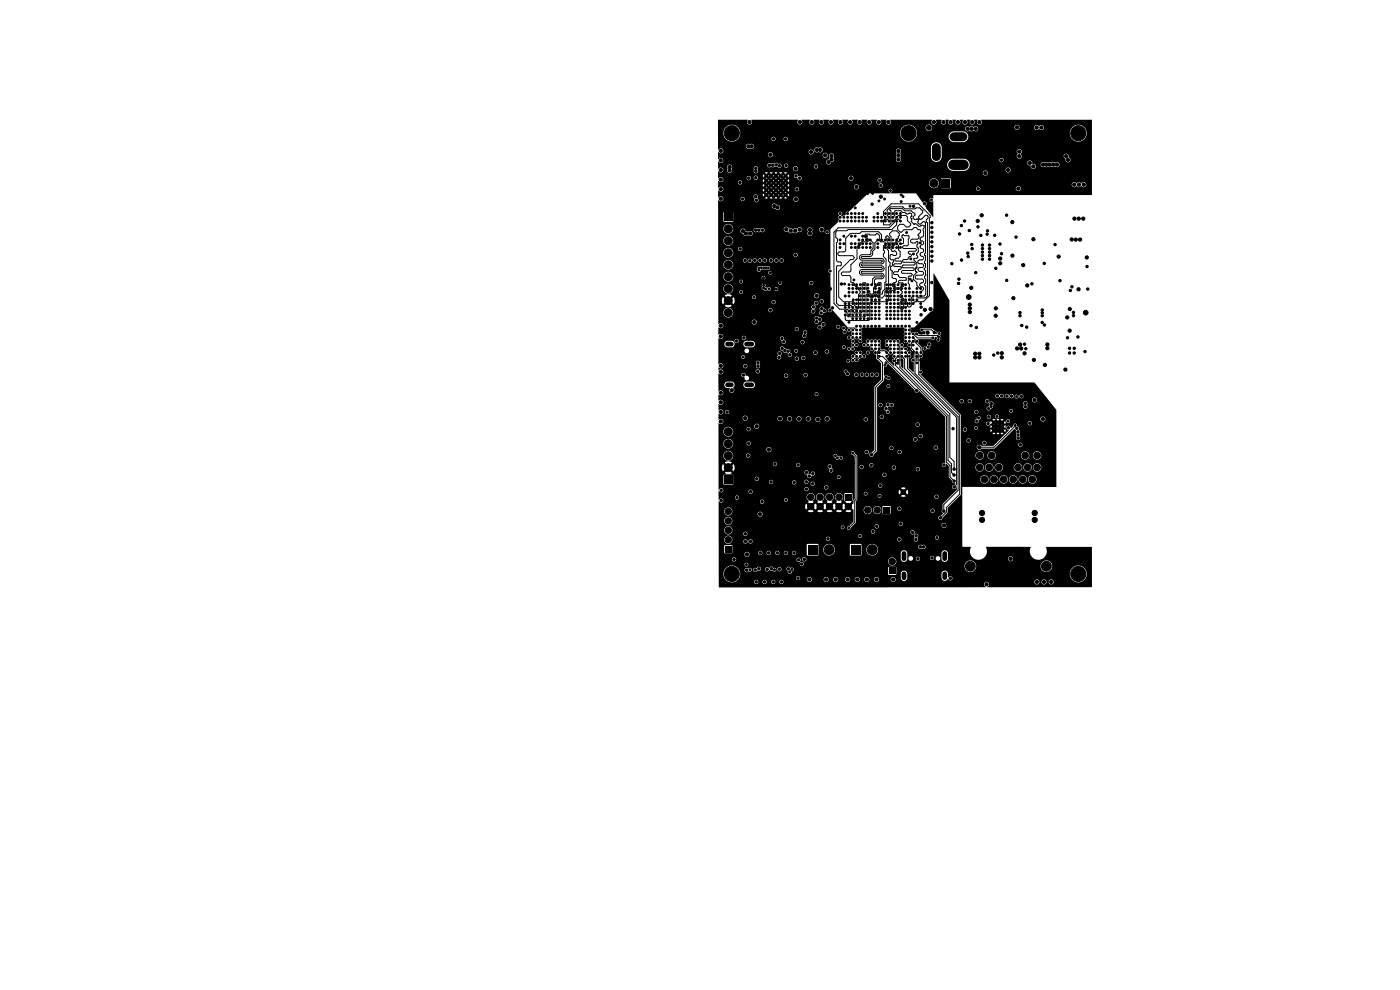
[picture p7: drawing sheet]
<svg xmlns="http://www.w3.org/2000/svg" width="297mm" height="210mm" viewBox="0 0 297 210" stroke-linecap="round" stroke-linejoin="round" font-family="sans-serif">
<g fill="#000">
<path d="M152.3 25.4l6.4 .1a.56 .56 0 0 0 0 .8 .56 .56 0 0 0 .8-.1 .56 .56 0 0 0-.1-.8l9.9 .1a.56 .56 0 0 0 0 .8 .56 .56 0 0 0 .8-.1 .56 .56 0 0 0-.1-.8l1.9 .1a.56 .56 0 0 0 0 .8 .56 .56 0 0 0 .8-.1 .56 .56 0 0 0-.1-.8l1.3 .1a.56 .56 0 0 0 0 .8 .56 .56 0 0 0 .8-.1 .56 .56 0 0 0-.1-.8l1.3 .1a.56 .56 0 0 0 0 .8 .56 .56 0 0 0 .8-.1 .56 .56 0 0 0-.1-.8l1.4 .1a.56 .56 0 0 0 0 .8 .56 .56 0 0 0 .8-.1 .56 .56 0 0 0-.1-.8l1.3 .1a.56 .56 0 0 0 0 .8 .56 .56 0 0 0 .8-.1 .56 .56 0 0 0-.1-.8l1.3 .1a.56 .56 0 0 0 0 .8 .56 .56 0 0 0 .8-.1 .56 .56 0 0 0-.1-.8l1.4 .1a.56 .56 0 0 0 0 .8 .56 .56 0 0 0 .8-.1 .56 .56 0 0 0-.1-.8l1.3 .1a.56 .56 0 0 0 0 .8 .56 .56 0 0 0 .8-.1 .56 .56 0 0 0-.1-.8l1.3 .1a.56 .56 0 0 0 0 .8 .56 .56 0 0 0 .8-.1 .56 .56 0 0 0-.1-.8l9 .1a.56 .56 0 0 0 0 .8 .56 .56 0 0 0 .8-.1 .56 .56 0 0 0-.1-.8l1.3 .1a.56 .56 0 0 0 0 .8 .56 .56 0 0 0 .8-.1 .56 .56 0 0 0-.1-.8l.8 .1a.56 .56 0 0 0 0 .8 .56 .56 0 0 0 .8-.1 .56 .56 0 0 0-.1-.8l.9 .1a.56 .56 0 0 0 0 .8 .56 .56 0 0 0 .8-.1 .56 .56 0 0 0-.1-.8l.8 .1a.56 .56 0 0 0 0 .8 .56 .56 0 0 0 .8-.1 .56 .56 0 0 0-.1-.8l.8 .1a.56 .56 0 0 0 0 .8 .56 .56 0 0 0 .8-.1 .56 .56 0 0 0-.1-.8l.8 .1a.56 .56 0 0 0 0 .8 .56 .56 0 0 0 .8-.1 .56 .56 0 0 0-.1-.8h23.5v16h-33.6v.7a.43 .43 0 0 0-.7 0 .43 .43 0 0 0 0 .6 .43 .43 0 0 0 .7 0v3.3l-1.8-2.3a.48 .48 0 0 0 .3-.8 .48 .48 0 0 0-.8 0l-1.4-1.9h-10.1l-4.2 3.9a.43 .43 0 0 0-.5 .1 .43 .43 0 0 0-.1 .5l-.2 .2h-.3a.22 .22 0 0 1-.4 .1 .22 .22 0 0 1 .1-.4 .42 .42 0 0 0-.3-.5 .42 .42 0 0 0-.5 .3 .42 .42 0 0 0 .3 .5 .48 .48 0 0 0 0 .8l-.3 .6-1.6 1.5v8.4a.46 .46 0 0 0-.5 .5 .46 .46 0 0 0 .5 .5v7.3a.48 .48 0 0 0-.6 .4 .48 .48 0 0 0 .5 .5 .48 .48 0 0 0 .5-.4l3.3 3.7 1.7 .1-.3 .2h-.1a.48 .48 0 0 0-.7 0 .41 .41 0 0 0-.7 0 .41 .41 0 0 0 .2 .6 .41 .41 0 0 0 .5-.2l.3 .2-.1 .1a.48 .48 0 0 0 .1 .7l-.3 .2a.41 .41 0 0 0-.7 0 .41 .41 0 0 0 .2 .6 .41 .41 0 0 0 .5-.2l.3 .2-.1 .1a.48 .48 0 0 0 .1 .7l-.1 .1a.48 .48 0 0 0 .1 .7l-.3 .2a.41 .41 0 0 0-.7 0 .41 .41 0 0 0 .2 .6 .41 .41 0 0 0 .5-.2 .42 .42 0 0 0 .7 0 .42 .42 0 0 0-.1-.6l.2-.2a.42 .42 0 0 0 .7 0 .42 .42 0 0 0-.1-.6 .42 .42 0 0 0-.6 .2l-.2-.2a.47 .47 0 0 0 0-.8l.2-.2a.56 .56 0 0 0 .8 0l.3 .2a.41 .41 0 0 0-.1 .7 .41 .41 0 0 0 .6-.1 .41 .41 0 0 0-.2-.6 .46 .46 0 0 0 0-.8l.2-.4-.2-.3a.56 .56 0 0 0 0-.9l9.1-.1 .1 .2a.46 .46 0 0 0 .1 .7l-.1 .1a.48 .48 0 0 0 .1 .7l-.1 .1a.48 .48 0 0 0 .1 .7 .42 .42 0 0 0-.1 .7 .42 .42 0 0 0 .6-.1l.3 .2a.46 .46 0 0 0-.3 .5 .46 .46 0 0 0 .6 .3v.4l.8 .8v1.1a.45 .45 0 0 0-.6 .5 .45 .45 0 0 0 .6 .4l-.1 2.2-1-1v-2a.48 .48 0 0 0 .5-.3 .48 .48 0 0 0-.2-.5 .43 .43 0 0 0 .1-.7 .43 .43 0 0 0-.7 .1l-.2-.2a.44 .44 0 0 0 .1-.7 .44 .44 0 0 0-.7 .1l-.2-.2a.42 .42 0 0 0 .1-.7 .42 .42 0 0 0-.7 .1l-.2-.2a.43 .43 0 0 0 .1-.7 .43 .43 0 0 0-.7 .1h-.1a.48 .48 0 0 0-.7 0l-.3-.2-.5 .2a.42 .42 0 0 0-.7 0 .42 .42 0 0 0 .2 .6 .42 .42 0 0 0-.1 .7 .42 .42 0 0 0 .6-.1l.3 .2-.3 .4 .3 .4-.3 .2-.7-.5h-.9l-.2-.5 .2-.5-.2-.3a.44 .44 0 0 0 .1-.7 .44 .44 0 0 0-.7 .1h-.1a.48 .48 0 0 0-.7 0h-.1a.48 .48 0 0 0-.7 0 .42 .42 0 0 0-.7 0 .42 .42 0 0 0 .2 .6l-.3 .2a.41 .41 0 0 0-.7 0 .41 .41 0 0 0 .2 .6 .41 .41 0 0 0 .5-.2l.3 .2h.3a.22 .22 0 0 1 .3-.1 .22 .22 0 0 1-.1 .3 .43 .43 0 0 0 .3 .6 .43 .43 0 0 0 .5-.2l.3 .2a.46 .46 0 0 0-.3 .5 .46 .46 0 0 0 .6 .3v.9l1 1v3.4l-1.4 1.6v13.3l-.6 .6a.45 .45 0 0 0-.5 .5 .45 .45 0 0 0 .5 .4 .45 .45 0 0 0 .4-.5l.6-.6h4.5v.1a.45 .45 0 0 0 .7 .4 .45 .45 0 0 0 0-.8 .45 .45 0 0 0-.7 .3h-4.5l.2-.8h2.6a.45 .45 0 0 0 .4 .5 .45 .45 0 0 0 .4-.6h8.6v.1a.45 .45 0 0 0 .7 .3 .45 .45 0 0 0 0-.7 .45 .45 0 0 0-.7 .3l-8.6-.1a.45 .45 0 0 0-.5-.2 .45 .45 0 0 0-.3 .4h-2.6v-1.8h7.6v.1a.45 .45 0 0 0 .7 .3 .45 .45 0 0 0 0-.8 .45 .45 0 0 0-.7 .4h-7.6v-.8h8.8v.2a.45 .45 0 0 0 .7 .3 .45 .45 0 0 0 0-.8 .45 .45 0 0 0-.7 .3h-8.8v-2.4h8.1v.1a.45 .45 0 0 0 .7 .3 .45 .45 0 0 0 0-.7 .45 .45 0 0 0-.7 .3h-8.1v-1.6h.5v.1a.45 .45 0 0 0 .7 .3 .45 .45 0 0 0 0-.8 .45 .45 0 0 0-.7 .4h-.5v-1.8h1.4l.1 .4 .4 .2a.41 .41 0 0 0 .1 .6 .41 .41 0 0 0 .6-.3 .41 .41 0 0 0-.3-.5v-.3a.36 .36 0 0 1 .1-.5 .36 .36 0 0 1 .5 .1 .47 .47 0 0 0 .6-.2 .47 .47 0 0 0-.2-.6 .47 .47 0 0 0-.6 .2 .48 .48 0 0 0-.7-.2 .48 .48 0 0 0-.1 .7l-.3 .1-.2 .3h-1.4v-.7h.2v.1a.45 .45 0 0 0 .7 .3 .45 .45 0 0 0 0-.7 .45 .45 0 0 0-.7 .3h-.2v-3.7l.4-.4 1.6 .1a.4 .4 0 0 0 .6 .3 .4 .4 0 0 0 0-.7 .4 .4 0 0 0-.6 .3h-1.6l1-1v-.7l.6 .2a.43 .43 0 0 0 .5 .3 .43 .43 0 0 0 .3-.6 .43 .43 0 0 0-.6-.2 .46 .46 0 0 0-.8-.1v-1.8a.58 .58 0 0 0 .7-.6l.2-.1 5.6 5.5a.49 .49 0 0 0 .4 .6 .49 .49 0 0 0 .6-.4l5.5 5.6 .1 9.7a.47 .47 0 0 0-.7 .3 .47 .47 0 0 0 .4 .6 .54 .54 0 0 0 .4-.8l.6 .6v2.3l.7 .8a.58 .58 0 0 0 .7 .5 .41 .41 0 0 1-.5 .4 .48 .48 0 0 0 .1 .9 .48 .48 0 0 0 .6-.6l.1 .7-3 3v1.1a.61 .61 0 0 0 .1 1l-.5 .4a.46 .46 0 0 0-.6 .4 .46 .46 0 0 0 .5 .5 .46 .46 0 0 0 .5-.5l1-1v-1.1l2.8-2.7v-3.4h4.2a.89 .89 0 0 0 .8 1 .89 .89 0 0 0 .9-1h.3v.2a.89 .89 0 0 0 1 .8 .89 .89 0 0 0 .8-1h.2v.2a.89 .89 0 0 0 1 .8 .89 .89 0 0 0 .8-1h.2v.2a.89 .89 0 0 0 1 .8 .89 .89 0 0 0 .8-1h.3v.2a.89 .89 0 0 0 1 .8 .89 .89 0 0 0 .8-1h.2v.2a.89 .89 0 0 0 1.4 .7 .89 .89 0 0 0 0-1.6 .89 .89 0 0 0-1.4 .7h-.2l-.1-.2a.89 .89 0 0 0-.9-.6 .89 .89 0 0 0-.8 .8h-.3v-.2a.89 .89 0 0 0-1-.6 .89 .89 0 0 0-.8 .8h-.2v-.2a.89 .89 0 0 0-1-.6 .89 .89 0 0 0-.8 .8h-.2l-.1-.2a.89 .89 0 0 0-.9-.6 .89 .89 0 0 0-.8 .8h-.3v-.2a.89 .89 0 0 0-.9-.6 .89 .89 0 0 0-.8 .8h-4.2v-2.5h3.1v.1a.89 .89 0 0 0 1 .8 .89 .89 0 0 0 .8-.9h.3v.1a.89 .89 0 0 0 .9 .8 .89 .89 0 0 0 .8-.9h.3v.1a.89 .89 0 0 0 1 .8 .89 .89 0 0 0 .8-.9h2.3v.1a.89 .89 0 0 0 .9 .8 .89 .89 0 0 0 .8-.9h.3v.1a.89 .89 0 0 0 1 .8 .89 .89 0 0 0 .8-.9h.2v.1a.89 .89 0 0 0 1.4 .7 .89 .89 0 0 0 0-1.5 .89 .89 0 0 0-1.4 .7h-.2l-.1-.2a.89 .89 0 0 0-.9-.6 .89 .89 0 0 0-.8 .8h-.3v-.2a.89 .89 0 0 0-.9-.6 .89 .89 0 0 0-.8 .8h-2.3l-.1-.2a.89 .89 0 0 0-.9-.6 .89 .89 0 0 0-.8 .8h-.3v-.2a.89 .89 0 0 0-.9-.6 .89 .89 0 0 0-.8 .8h-.3v-.2a.89 .89 0 0 0-1-.6 .89 .89 0 0 0-.8 .8h-3.1v-2.6h3.1v.2a.89 .89 0 0 0 1 .8 .89 .89 0 0 0 .8-1h.8v.2a.89 .89 0 0 0 1 .8 .89 .89 0 0 0 .8-1h5.3v.2a.89 .89 0 0 0 1 .8 .89 .89 0 0 0 .8-1h.7v.2a.89 .89 0 0 0 1.4 .7 .89 .89 0 0 0 0-1.5 .89 .89 0 0 0-1.4 .6h-.7l-.1-.1a.89 .89 0 0 0-.9-.7 .89 .89 0 0 0-.8 .8h-5.3l-.1-.1a.89 .89 0 0 0-.9-.7 .89 .89 0 0 0-.8 .8h-.8v-.1a.89 .89 0 0 0-1-.7 .89 .89 0 0 0-.8 .8h-3.1v-1.7h3.4v.1a.57 .57 0 0 0 .4 .5 .57 .57 0 0 0 .6-.2h2.7l1-.9h4.1a.45 .45 0 0 0 .6 .5 .45 .45 0 0 0 .2-.8 .45 .45 0 0 0-.8 .2v.1h-4.1l3.3-3.3a.61 .61 0 0 1 .3 .8l.2 .2v.5a.48 .48 0 0 0-.1 .7 .48 .48 0 0 0 .8 0 .48 .48 0 0 0-.1-.7v-.6a.57 .57 0 0 0-.2-.8 .58 .58 0 0 0-.3-.8 .41 .41 0 0 0-.5-.5 .41 .41 0 0 0-.3 .6l-.5 .5a.49 .49 0 0 0-.5-.6 .49 .49 0 0 0-.5 .5 .49 .49 0 0 0 .6 .5l-3.3 3.3-2.6-.1a.54 .54 0 0 0-.6-.2 .54 .54 0 0 0-.4 .5h-3.4v-.9h4.6v.1a.45 .45 0 0 0 .7 .3 .45 .45 0 0 0 0-.7 .45 .45 0 0 0-.7 .3h-4.6v-.5h1.2v.1a.45 .45 0 0 0 .7 .3 .45 .45 0 0 0 0-.8 .45 .45 0 0 0-.7 .4h-1.2v-1.4h9.1l-.3-.3-.4 .3-.5-.3-.3 .3-.5-.3-.4 .3h-6.7v-.9h.5v.1a.45 .45 0 0 0 .4 .4 .45 .45 0 0 0 .4-.3h5l.1 .4 .3-.4 .3 .2 .2-.2h.6l.1 .2 .7-.2 .1 .2 .4-.2 .4 .4v-.7l-.4 .3-.3-.1-2.1 .1-.3-.3-.1 .3h-5v-.3l-.3-.3h1.9v.3l.3 .1 .4-.2 5.2 .1v-.1h-5.2l-.1-.5h2.8l.1 .4 .3-.3 .3 .1 .5-.1 .4 .1 .1-.1h.6l.1 .1 .4-.1 .4 .3v-.6l-.4 .3-.3-.1-2.1 .1-.3-.3-.1 .2h-3.1l-.3 .3h-2l-.4 .4h-.5v-1.3h5.4v.1a.42 .42 0 0 0 .3 .4 .42 .42 0 0 0 .5-.2h2.6h-2.6l.5-.5 .3 .2 .5-.2 .4 .2 .1-.2h.6l.1 .2 .4-.2 .4 .4v-.3h4.7a.45 .45 0 0 0 .6 .5 .45 .45 0 0 0 .2-.7 .45 .45 0 0 0-.7 .1l-.1 .1h-4.7v-.4l-.4 .3-.3-.1-2.1 .1-.3-.3-.1 .4-.1-.1a.42 .42 0 0 0-.5-.1 .42 .42 0 0 0-.3 .3h-5.4v-.5h3v.1a.45 .45 0 0 0 .6 .3 .45 .45 0 0 0 .2-.6l.3-.1h2.6l.4 .3 .5-.3 .3 .3 .5-.3 .4 .3h.9a.4 .4 0 0 0 .5 .4 .4 .4 0 0 0 .2-.7 .4 .4 0 0 0-.7 .2l-.9 .1 .3-.3-.3-.1-4.7 .1 .1-.3-.1-.3h1.5a.45 .45 0 0 0 .1 .4 .45 .45 0 0 0 .5 0h10.7v.2a.54 .54 0 0 0 .8 .4 .54 .54 0 0 0 0-1 .54 .54 0 0 0-.8 .4h-10.7l.2-.2v-.3h.9a.42 .42 0 0 0 .5 .4 .42 .42 0 0 0 .2-.6 .42 .42 0 0 0-.7 .1l-.9 .1-.5-.3-.3 .4-1.5-.1a.46 .46 0 0 0-.6 .1 .46 .46 0 0 0-.1 .5l-.2 .1-.2 .3h-3v-1.3l-.6-.7h3.5v.2a.45 .45 0 0 0 .6 .3 .45 .45 0 0 0 .1-.7l6.7 .1a.4 .4 0 0 0 .6 .3 .4 .4 0 0 0 0-.7 .4 .4 0 0 0-.6 .3h-6.7l-.3-.1-.4 .3h-3.5l-.7-.7h6.8a.45 .45 0 0 0 .4 .5 .45 .45 0 0 0 .5-.5 .56 .56 0 0 0 .5-.7l.1-.4h6.3l.1 .4a.48 .48 0 0 0 0 .7 .48 .48 0 0 0 .7 0 .48 .48 0 0 0-.1-.7 .45 .45 0 0 0-.1-.7 .45 .45 0 0 0-.6 .3l-6.3-.1a.49 .49 0 0 0-.7-.1 .49 .49 0 0 0-.2 .7l-.1 .2-.4 .1-.1 .3h-6.8l-1.6-1.6h2.7a.45 .45 0 0 0 .4 .6 .45 .45 0 0 0 .5-.6h.8v.1a.45 .45 0 0 0 .5 .4 .45 .45 0 0 0 .4-.5h2.8v.2a.45 .45 0 0 0 .6 .3 .45 .45 0 0 0 .1-.7h9.2v.1a.54 .54 0 0 0 .9 .4 .54 .54 0 0 0 0-.9 .54 .54 0 0 0-.9 .4l-9.3-.1a.45 .45 0 0 0-.6 .3h-2.8a.45 .45 0 0 0-.5-.4 .45 .45 0 0 0-.4 .4h-.8l-.2-.3h-.3l-.4 .3h-2.7l-1.1-1.1h11.3a.49 .49 0 0 0 .4 .5 .49 .49 0 0 0 .6-.3v.1a.45 .45 0 0 0 .5 .2 .45 .45 0 0 0 .4-.4l.2 .1a.49 .49 0 0 0 .5 .4 .49 .49 0 0 0 .4-.4h.1a.45 .45 0 0 0 .4 .4 .45 .45 0 0 0 .4-.4l.3 .1a.42 .42 0 0 0 .5 .3 .42 .42 0 0 0 .3-.5l.2 .1a.42 .42 0 0 0 .6 .3 .42 .42 0 0 0 0-.7 .42 .42 0 0 0-.6 .3h-.2a.42 .42 0 0 0-.5-.3 .42 .42 0 0 0-.3 .4l-.3-.1a.49 .49 0 0 0-.4-.4 .49 .49 0 0 0-.5 .4 .47 .47 0 0 0-.5-.4 .47 .47 0 0 0-.4 .4l-.2-.1a.5 .5 0 0 0-.5-.3 .5 .5 0 0 0-.5 .2l-.5-.3-.4 .4h-11.3l-4.5-4.5a.45 .45 0 0 0 .4-.5 .45 .45 0 0 0-.5-.4v-2.5a.51 .51 0 0 0 .5-.3 .51 .51 0 0 0-.1-.6l.2-.3-.2-.9 .2 .1a.43 .43 0 0 0 .4 .3 .43 .43 0 0 0 .4-.4h.1a.43 .43 0 0 0 .5 0 .43 .43 0 0 0 .1-.5 .42 .42 0 0 0 .2-.6 .42 .42 0 0 0-.6-.1 .42 .42 0 0 0-.1 .6l-.3 .3h-.5l-.4 .3-.9-1.1a.5 .5 0 0 0 0-.8h2.9a.43 .43 0 0 0 .6 0 .43 .43 0 0 0 .1-.5h.4l.1 .2a.41 .41 0 0 0 .1 .7 .41 .41 0 0 0 .5-.4v-.9a.4 .4 0 0 0 .2-.4 .4 .4 0 0 0-.4-.3 .4 .4 0 0 0-.3 .4l-.3 .1v-.6l-.9-.6h-1.9a.41 .41 0 0 0-.6 0 .41 .41 0 0 0 .1 .6 .41 .41 0 0 0 .5 0h.5v.6h-1.4a.5 .5 0 0 0-.3-.5 .5 .5 0 0 0-.6 .2 .48 .48 0 0 0-.7 0l-.2-.1a.56 .56 0 0 0 0-.9l.9-.1 3.4-3.4 .3-.1 .3-.5 .1-7.5 3.3 5.7v17.4h18l4.7 5.9v16.3h-20v12.7h1.9a1.84 1.84 0 0 0 .3 2.2 1.84 1.84 0 0 0 2.2 .3h5.4v.1a.54 .54 0 0 0 .8 .4 .54 .54 0 0 0 0-.9 .54 .54 0 0 0-.8 .4l-5.3-.1a1.95 1.95 0 0 0 .6-2.4l9.5 .1a1.83 1.83 0 0 0 1.6 2.7 1.83 1.83 0 0 0 1.6-2.8h9.7v8.5h-22.2a.56 .56 0 0 0 .3-.9 .56 .56 0 0 0-.9 .1 .56 .56 0 0 0 .3 .8l-56.6 .1v-3h1v.3a1.79 1.79 0 0 0 2.5 1.5h4v.1a.45 .45 0 0 0 .5 .4 .45 .45 0 0 0 .4-.5h.9v.1a.45 .45 0 0 0 .5 .4 .45 .45 0 0 0 .3-.5h1v.1a.45 .45 0 0 0 .5 .4 .45 .45 0 0 0 .4-.5h.8v.1a.45 .45 0 0 0 .7 .3 .45 .45 0 0 0 0-.7 .45 .45 0 0 0-.7 .3h-.8l-.1-.1a.45 .45 0 0 0-.4-.3 .45 .45 0 0 0-.4 .4h-1v-.1a.45 .45 0 0 0-.5-.3 .45 .45 0 0 0-.3 .4h-.9l-.1-.1a.45 .45 0 0 0-.4-.3 .45 .45 0 0 0-.4 .4h-4l.8-.8h12.1a.45 .45 0 0 0 .3 .5 .45 .45 0 0 0 .5-.2h1.5v.1a.54 .54 0 0 0 .6 .5 .54 .54 0 0 0 .4-.6h2.5v.1a.54 .54 0 0 0 .6 .5 .54 .54 0 0 0 .5-.6h1v.1a.54 .54 0 0 0 .6 .5 .54 .54 0 0 0 .4-.6h1.5v.1a.54 .54 0 0 0 .6 .5 .54 .54 0 0 0 .5-.6h.9v.1a.54 .54 0 0 0 .6 .5 .54 .54 0 0 0 .5-.6h1v.1a.54 .54 0 0 0 .6 .5 .54 .54 0 0 0 .4-.6h1v.1a.54 .54 0 0 0 .6 .5 .54 .54 0 0 0 .5-.6h2.5v.1a.54 .54 0 0 0 .8 .4h29.6v.1a.54 .54 0 0 0 .6 .5 .54 .54 0 0 0 .5-.6h.5v.1a.54 .54 0 0 0 .6 .5 .54 .54 0 0 0 .4-.6h.5v.1a.54 .54 0 0 0 .8 .4 .54 .54 0 0 0 0-.9 .54 .54 0 0 0-.8 .4h-.5v-.2a.54 .54 0 0 0-.6-.3 .54 .54 0 0 0-.4 .5h-.5v-.2a.54 .54 0 0 0-.6-.3 .54 .54 0 0 0-.5 .5h-29.6a.54 .54 0 0 0 0-.9 .54 .54 0 0 0-.8 .4h-2.5l-.1-.2a.54 .54 0 0 0-.5-.3 .54 .54 0 0 0-.5 .5h-1v-.2a.54 .54 0 0 0-.6-.3 .54 .54 0 0 0-.4 .5h-1v-.2a.54 .54 0 0 0-.6-.3 .54 .54 0 0 0-.5 .5h-.9l-.1-.2a.54 .54 0 0 0-.5-.3 .54 .54 0 0 0-.5 .5h-1.5v-.2a.54 .54 0 0 0-.6-.3 .54 .54 0 0 0-.4 .5h-1v-.2a.54 .54 0 0 0-.6-.3 .54 .54 0 0 0-.5 .5h-2.5v-.2a.54 .54 0 0 0-.6-.3 .54 .54 0 0 0-.4 .5l-1.5-.1a.45 .45 0 0 0-.3-.6 .45 .45 0 0 0-.5 .4l-12-.1a1.78 1.78 0 0 0-.1-1.6h1.1v.1a.49 .49 0 0 0 .5 .4 .49 .49 0 0 0 .5-.2h.4l.2-.4h.3v.2a.49 .49 0 0 0 .4 .3 .49 .49 0 0 0 .5-.3 .45 .45 0 0 0 .7-.3h.9v.1a.49 .49 0 0 0 .5 .4 .49 .49 0 0 0 .5-.3l.5 .1a.47 .47 0 0 0 .6 .2 .47 .47 0 0 0 .3-.5h.2v.1a.45 .45 0 0 0 .6 .4 .45 .45 0 0 0 .3-.6h1l.3 .5a.49 .49 0 0 0 .4 .6 .49 .49 0 0 0 .6-.5l.3-.3-.1-.3-.2-.2h20.3l.1 1.5 1.5 .1 .1-.3h1l.1 1.2a.69 .69 0 0 0 .7 .3 .69 .69 0 0 0 .6-.6v-.9h7.2l.1 1a.74 .74 0 0 0 .6 .5 .74 .74 0 0 0 .7-.4 .47 .47 0 0 0 .8 .2 .47 .47 0 0 0 0-.8 .47 .47 0 0 0-.8 .3v-.9h25.9a1.79 1.79 0 0 0 2.5 1.8 1.79 1.79 0 0 0 .4-3 1.79 1.79 0 0 0-2.9 1v.2h-25.9a.69 .69 0 0 0-.7-.6 .69 .69 0 0 0-.7 .7h-7.2l-.1-.2a.69 .69 0 0 0-.7-.5 .69 .69 0 0 0-.6 .7h-1v-1.3l-.1-.2h-1.4l-.2 .2h-20.4a.37 .37 0 0 1-.5-.2 .45 .45 0 0 0-.7 .4h-1a.45 .45 0 0 0-.5-.3 .45 .45 0 0 0-.4 .4l-.8-.2a.54 .54 0 0 0-.5-.3 .54 .54 0 0 0-.5 .3l-.4-.2-.4 .4h-.9a.48 .48 0 0 0-.4-.5 .48 .48 0 0 0-.5 .4l-.5-.1-.2 .3h-.3a.5 .5 0 0 0-.8-.2l-.5-.1-.3 .4h-1.1a1.79 1.79 0 0 0-1.9-.9 1.79 1.79 0 0 0-1.4 1.6h-1v-1.9l5.4 .1a.4 .4 0 0 0 .6 .4 .4 .4 0 0 0 .2-.6h10.9l.1 .2a.45 .45 0 0 0 .6 .2h34.3v.2a1.24 1.24 0 0 0 1.4 1.1 1.24 1.24 0 0 0 1.1-1.3h13.7v.2a1.24 1.24 0 0 0 1.8 1 1.24 1.24 0 0 0 0-2.1 1.24 1.24 0 0 0-1.8 .9h-13.7v-.2a1.24 1.24 0 0 0-1.3-.9 1.24 1.24 0 0 0-1.2 1.1h-34.3a.45 .45 0 0 0 0-.7 .45 .45 0 0 0-.7 .3l-10.9-.1a.4 .4 0 0 0-.5-.1 .4 .4 0 0 0-.3 .3h-5.4v-1.1h2.8v.1a.45 .45 0 0 0 .4 .4 .45 .45 0 0 0 .5-.4h12.8v.1a.45 .45 0 0 0 .5 .4 .45 .45 0 0 0 .3-.6h.4v.1a.44 .44 0 0 0 .7 .3h17.5v.2a.87 .87 0 0 0 1.3 .6 .87 .87 0 0 0 0-1.4 .87 .87 0 0 0-1.3 .6h-17.5a.45 .45 0 0 0-.1-.7 .45 .45 0 0 0-.6 .3h-.4a.45 .45 0 0 0-.4-.3 .45 .45 0 0 0-.4 .4l-12.8-.1a.45 .45 0 0 0-.5-.4 .45 .45 0 0 0-.4 .4h-2.8v-1.1h5.4v.2a.54 .54 0 0 0 .8 .4 .54 .54 0 0 0 .2-.9h1.9v.2a.45 .45 0 0 0 .5 .3 .45 .45 0 0 0 .4-.5h.9v.2a.45 .45 0 0 0 .5 .3 .45 .45 0 0 0 .4-.5h1v.2a.45 .45 0 0 0 .5 .3 .45 .45 0 0 0 .3-.5h1v.2a.45 .45 0 0 0 .5 .3 .45 .45 0 0 0 .4-.5h.8v.2a.45 .45 0 0 0 .7 .3 .45 .45 0 0 0 0-.8 .45 .45 0 0 0-.7 .3h-.8l-.1-.1a.45 .45 0 0 0-.4-.2 .45 .45 0 0 0-.4 .3h-1v-.1a.45 .45 0 0 0-.5-.2 .45 .45 0 0 0-.3 .3h-1v-.1a.45 .45 0 0 0-.5-.2 .45 .45 0 0 0-.4 .3h-.9v-.1a.45 .45 0 0 0-.5-.2 .45 .45 0 0 0-.4 .3h-2a.54 .54 0 0 0-.9 .3h-5.4v-1.7h1.1v1.4l.2 .2 1.5-.1 .1-1.5-.2-.2-2.7 .2v-.3h18.6v2.2l.2 .2 2.2-.1 .1-1.3h1v.2a1.24 1.24 0 0 0 1.9 1 1.24 1.24 0 0 0 0-2.2h3.8v2.2l.2 .2 2.2-.1 .1-1.3h1v.2a1.24 1.24 0 0 0 .9 1.1 1.24 1.24 0 0 0 1.3-.5h5.1v1.3a.7 .7 0 0 0 .8 .6 .7 .7 0 0 0 .6-.8h.2v.1a.5 .5 0 0 0 .5 .5 .5 .5 0 0 0 .5-.5h.6v.1a.45 .45 0 0 0 .6 .4 .45 .45 0 0 0 .2-.7h2.2v.1a.45 .45 0 0 0 .4 .4 .45 .45 0 0 0 .5-.4h.3v.1a.5 .5 0 0 0 .8 .4 .5 .5 0 0 0 0-.9 .5 .5 0 0 0-.8 .4l-.3-.1a.45 .45 0 0 0-.5-.4 .45 .45 0 0 0-.4 .4h-2.2l-.4-.2-.4 .4h-.6a.5 .5 0 0 0-.4-.5 .5 .5 0 0 0-.6 .4h-.2v-1.1h7.2v1.3a.69 .69 0 0 0 .7 .6 .69 .69 0 0 0 .7-.6v-1.4a.69 .69 0 0 0-.7-.5 .69 .69 0 0 0-.7 .6h-7.2l-.1-.1a.69 .69 0 0 0-.7-.5 .69 .69 0 0 0-.6 .6h-5a1.24 1.24 0 0 0 0-1.4h8.7v.2a.6 .6 0 0 0 .9 .3 .46 .46 0 0 0 .6-.2 .46 .46 0 0 0-.1-.6 .46 .46 0 0 0-.6 .1l-.5-.1-.3 .3h-8.7a1.24 1.24 0 0 0-1.4-.5 1.24 1.24 0 0 0-.9 1.1h-1v-1l-.2-.1h-2.1l-.2 .1h-3.9a1.24 1.24 0 0 0-1.8 1h-1v-1l-.1-.1h-2.2l-.2 .1h-18.6v-1.1h1.1v.2a.87 .87 0 0 0 .8 .8 .87 .87 0 0 0 .9-.6h2.4v.1a.45 .45 0 0 0 .5 .4 .45 .45 0 0 0 .4-.5l.2 .1a.45 .45 0 0 0 .6 .3 .45 .45 0 0 0 0-.7 .45 .45 0 0 0-.6 .3h-.2l-.3-.4a.45 .45 0 0 0-.6 .4h-2.4v-.6h19.9v.2a.45 .45 0 0 0 .5 .3 .45 .45 0 0 0 .4-.3h14.2v.1a.45 .45 0 0 0 .5 .4 .45 .45 0 0 0 .4-.5h2.7v.1a.47 .47 0 0 0 .7 .3 .47 .47 0 0 0 0-.8h3.7a.42 .42 0 0 0 .6 .4 .42 .42 0 0 0 .2-.6 .42 .42 0 0 0-.7 .1l-3.7 .1a.46 .46 0 0 0-.1-.7 .46 .46 0 0 0-.7 .1 .46 .46 0 0 0 .2 .7l-.2 .3h-2.7a.45 .45 0 0 0-.4-.4 .45 .45 0 0 0-.5 .4h-14.2a.45 .45 0 0 0-.4-.5 .45 .45 0 0 0-.5 .3h-19.9v-.1a.87 .87 0 0 0-1-.5 .87 .87 0 0 0-.7 .8h-1.1v-2h1.1v.2a.87 .87 0 0 0 1.4 .6h2.7v.1a.45 .45 0 0 0 .6 .3l23.8 .1a.4 .4 0 0 0 .6 .3 .4 .4 0 0 0 0-.6 .4 .4 0 0 0-.6 .2h-23.7a.45 .45 0 0 0-.1-.8 .45 .45 0 0 0-.6 .4h-2.7l.3-.5h29.5v.1a.45 .45 0 0 0 .4 .4 .45 .45 0 0 0 .4-.3h7.6v.1a.45 .45 0 0 0 .6 .3 .45 .45 0 0 0 0-.7 .45 .45 0 0 0-.6 .3h-7.6v-.2a.45 .45 0 0 0-.4-.4 .45 .45 0 0 0-.4 .4h-29.5v-.5l-.3-.4 23.4 .1a.4 .4 0 0 0 .6 .3 .4 .4 0 0 0 0-.7 .4 .4 0 0 0-.6 .3l-23.5-.1a.87 .87 0 0 0-1.3 .7h-1.1v-2h1.1v.2a.87 .87 0 0 0 1.4 .6 .87 .87 0 0 0 0-1.4 .87 .87 0 0 0-1.4 .6h-1.1v-2h1.1v.2a.87 .87 0 0 0 .7 .7 .87 .87 0 0 0 .9-.3h5.5v.2a.54 .54 0 0 0 .8 .3 .54 .54 0 0 0 0-.9 .54 .54 0 0 0-.8 .4h-5.5l.1-.1a.87 .87 0 0 0-.5-1.2 .87 .87 0 0 0-1.2 .7h-1.1v-1h18.3l.2 .7 .6-.6 .3 .4-.5 .6a1.18 1.18 0 0 0 1.2 0l-.6-.6 .4-.4 .6 .6 .6-.6 .3 .4-.5 .6a1.18 1.18 0 0 0 1.2 0l-.6-.6 .4-.4 .6 .6 .6-.6 .3 .4-.5 .6a1.18 1.18 0 0 0 1.2 0l-.6-.6 .4-.4 .6 .6 .6-.6 .3 .4-.5 .6a1.18 1.18 0 0 0 1.2 0l-.6-.6 .4-.4 .6 .6 .6-.6 .3 .4-.5 .6a1.18 1.18 0 0 0 1.2 0l-.6-.6 .4-.4 .7 .7v2.4l-1 1a.41 .41 0 0 0-.4 .4 .41 .41 0 0 0 .4 .4 .41 .41 0 0 0 .4-.4l.3-.4h4.8a.45 .45 0 0 0 .5 .5 .45 .45 0 0 0 .2-.7 .45 .45 0 0 0-.7 .1v.1h-4.8l.6-.5h9.3a.45 .45 0 0 0 .2 .4 .45 .45 0 0 0 .6-.1h8.2v.1a.54 .54 0 0 0 .9 .4 .54 .54 0 0 0 0-.9 .54 .54 0 0 0-.9 .4l-8.2-.1a.45 .45 0 0 0-.3-.6 .45 .45 0 0 0-.5 .4h-9.3l.2-.3v-2.7h1.6a.87 .87 0 0 0 .9 1 .87 .87 0 0 0 .9-1h.2v.2a.87 .87 0 0 0 1.3 .7 .87 .87 0 0 0 .1-1.5h.6v1.4l.2 .2 1.5-.1 .1-1.1h1.3v.1a.45 .45 0 0 0 .8 .3h6.3v.1a.45 .45 0 0 0 .7 .3 .45 .45 0 0 0 0-.7 .45 .45 0 0 0-.7 .3l-6.3-.1a.45 .45 0 0 0-.1-.7 .45 .45 0 0 0-.7 .4h-1.3l-.1-.4-.1-.2-2.3 .1a.87 .87 0 0 0-1.3 .7h-.2l-.1-.1a.87 .87 0 0 0-.9-.7 .87 .87 0 0 0-.8 .8h-1.6v-1.8l.3-.3v-.9h4.3l.1 .3 .2 .2 .3-.1 .2-.2h4.1l.4 .1 6.7-.1a.45 .45 0 0 0 .6 .5 .45 .45 0 0 0 .2-.7 .45 .45 0 0 0-.8 .1v.1h-6.2h.2l-.6-.5-.5 .5h-4.1a.4 .4 0 0 0-.3-.5 .4 .4 0 0 0-.5 .3h-4.3v-.4l1.3 .1a.4 .4 0 0 0 .7 .3 .4 .4 0 0 0 0-.7 .4 .4 0 0 0-.7 .3h-1.3v-.4h8.7l.2 .6 .4-.6h.2a.25 .25 0 0 0 .2 .3 .25 .25 0 0 0 .3-.2l.6 .5 .2-.4-.2-.6-.5 .5-.3-.3-.5 .2-.4-.4-.2 .4h-8.7v-.8h9.2l.5 .5 .6-.5-.5-.1-.6 .1h-9.2v-.5h4.4v.1a.45 .45 0 0 0 .7 .3 .45 .45 0 0 0 0-.8 .45 .45 0 0 0-.7 .4h-4.4v-2.3h5.3v.1a.45 .45 0 0 0 .6 .3 .45 .45 0 0 0 0-.7 .45 .45 0 0 0-.6 .3h-5.3v-1.7h.4v.1a.45 .45 0 0 0 .5 .4 .45 .45 0 0 0 .4-.3h6v.1a.45 .45 0 0 0 .3 .3 .45 .45 0 0 0 .5-.1h4.3v.1a.45 .45 0 0 0 .7 .3 .45 .45 0 0 0 0-.8 .45 .45 0 0 0-.7 .4l-4.2-.1a.45 .45 0 0 0-.3-.6 .45 .45 0 0 0-.6 .4h-6l-.1-.4-.2-.2h1.5a.45 .45 0 0 0 .6 .5 .45 .45 0 0 0 .2-.7 .45 .45 0 0 0-.8 .1v.1h-1.7l-.4 .4h-.4v-2.3l-.7-.9h2.2v.1a.45 .45 0 0 0 .7 .4 .45 .45 0 0 0 0-.8 .45 .45 0 0 0-.7 .3h-2.3a.4 .4 0 0 0-.6 .2 .4 .4 0 0 0 .5 .5l.4 .4v8.9l-.3 .4v.6l-.7 .6-.4-.3 .8-.9v-1.5l-1.5-.1-.2 .2v1.4l.8 .9-.3 .3-.6-.6-.6 .6-.4-.3 .6-.6-.3-.2a.89 .89 0 0 0 .3-1.4 .89 .89 0 0 0-1.4 .1 .89 .89 0 0 0 .4 1.3l-.3 .2 .6 .6-.3 .3-.6-.6-.6 .6-.4-.3 .6-.6-.2-.2a.9 .9 0 0 0 .3-1.4 .9 .9 0 0 0-1.4 0 .9 .9 0 0 0 .3 1.4l-.3 .2 .6 .6-.3 .3-.6-.6-.6 .6-.4-.3 .6-.6-.2-.2a.9 .9 0 0 0 .3-1.4 .9 .9 0 0 0-1.4 0 .9 .9 0 0 0 .3 1.4l-.3 .2 .6 .6-.3 .3-.6-.6-.6 .6-.4-.3 .6-.6-.2-.2a.9 .9 0 0 0 .3-1.4 .9 .9 0 0 0-1.4 0 .9 .9 0 0 0 .3 1.4l-.3 .2 .6 .6-.3 .3-.6-.6-.2 .6h-18.3v-1.1l.1 .1a.45 .45 0 0 0 .4 .2 .45 .45 0 0 0 .4-.2h7.8v.1a.45 .45 0 0 0 .7 .3 .45 .45 0 0 0 0-.8l4.4 .1a.4 .4 0 0 0 .6 .3 .4 .4 0 0 0 0-.7 .4 .4 0 0 0-.6 .3h-4.7l-.4 .4h-7.8a.48 .48 0 0 0-.3-.6 .48 .48 0 0 0-.6 .3l-.1-.6h3.5a.45 .45 0 0 0 .6 .5 .45 .45 0 0 0 .2-.8 .45 .45 0 0 0-.8 .2v.1h-3.5l.1-1.4 .1 .1a.45 .45 0 0 0 .4 .2 .45 .45 0 0 0 .4-.2h5.4v.2a.45 .45 0 0 0 .7 .3 .45 .45 0 0 0 0-.8 .45 .45 0 0 0-.7 .3h-5.4l-.1-.5h17.3a.45 .45 0 0 0 .4 .5 .45 .45 0 0 0 .5-.3 .45 .45 0 0 0-.2-.6h3.5v.2a.45 .45 0 0 0 .7 .3 .45 .45 0 0 0 0-.8 .45 .45 0 0 0-.7 .3h-3.8l-.4 .4h-17.3l-.4-.1-.5 .3v-3h1.1v1.7l.1 .2h1.8l.1-.6h7.6v.1a.45 .45 0 0 0 .5 .4 .45 .45 0 0 0 .4-.4h4v.1a.45 .45 0 0 0 .6 .4 .45 .45 0 0 0 .3-.6h1.7v.1a.45 .45 0 0 0 .7 .3h.7v.1a.45 .45 0 0 0 .7 .3 .45 .45 0 0 0 0-.8 .45 .45 0 0 0-.7 .4l-.6-.1a.45 .45 0 0 0-.2-.7 .45 .45 0 0 0-.6 .4h-1.7l-.5-.3-.4 .4h-4a.45 .45 0 0 0-.4-.5 .45 .45 0 0 0-.5 .4h-7.6v-.7h4.6v.1a.45 .45 0 0 0 .7 .4 .45 .45 0 0 0 0-.8 .45 .45 0 0 0-.7 .3h-4.6v-.7l-.1-.1-3 .2v-1.8h.7l.3 .9 .6-.7 .4 .4-.6 .7a1.35 1.35 0 0 0 1.5-.1l-.2-.2h15.5v.2a.55 .55 0 0 0 .7 .4 .46 .46 0 0 0 .1 .7 .46 .46 0 0 0 .7-.2l5.4 .1a.4 .4 0 0 0 .6 .3 .4 .4 0 0 0 0-.7 .4 .4 0 0 0-.6 .3h-5.4v-.3a.48 .48 0 0 0 .8-.3 .48 .48 0 0 0-.5-.6 .48 .48 0 0 0-.5 .6l-.5-.1a.46 .46 0 0 0-.1-.7 .46 .46 0 0 0-.7 .3h-15.5l-.5-.4 .4-.4 .6 .7a1.34 1.34 0 0 0 0-1.6l-.6 .7-.4-.4 .4-.3h8.9a.45 .45 0 0 0 .4 .5 .45 .45 0 0 0 .5-.3h4.1v.1a.45 .45 0 0 0 .3 .4 .45 .45 0 0 0 .5-.2h5.9l.1 .3 .3 .2a.48 .48 0 0 0 .1 .8 .48 .48 0 0 0 .7-.3 .48 .48 0 0 0-.5-.6 .45 .45 0 0 0 0-.8 .45 .45 0 0 0-.7 .4l-5.9-.1a.45 .45 0 0 0-.3-.6 .45 .45 0 0 0-.5 .4l-4.1-.1a.45 .45 0 0 0-.4-.5 .45 .45 0 0 0-.5 .4h-8.9l.2-.4a1.35 1.35 0 0 0-1.5 .1l.7 .6-.4 .4-.6-.7-.3 .7h-.7v-2.5h1.1a1.04 1.04 0 0 0 1 1.1 1.04 1.04 0 0 0 1-1.1h2.8v.1a.45 .45 0 0 0 .5 .4 .45 .45 0 0 0 .4-.5h17.6l.1 .3 .3 .2a.5 .5 0 0 0 .3 .4 .5 .5 0 0 0 .6-.2 .41 .41 0 0 0 .6 0 .41 .41 0 0 0-.1-.6 .41 .41 0 0 0-.6 .2l-.3-.2a.46 .46 0 0 0-.4-.3 .46 .46 0 0 0-.5 .2h-17.6a.45 .45 0 0 0-.5-.4 .45 .45 0 0 0-.4 .4h-2.8a1.05 1.05 0 0 0-1-1 1.05 1.05 0 0 0-1 1h-1.1v-1.3h10.2v.1a.54 .54 0 0 0 .8 .4 .54 .54 0 0 0 0-.9 .54 .54 0 0 0-.8 .4h-10.2v-1.3h1.1v.2a1.04 1.04 0 0 0 1.1 1 1.04 1.04 0 0 0 .9-1.2h2.9v.1a.45 .45 0 0 0 .7 .3 .45 .45 0 0 0 0-.7 .45 .45 0 0 0-.7 .3h-2.9v-.2a1.05 1.05 0 0 0-1.1-.7 1.05 1.05 0 0 0-.9 .9h-1.1v-2.5h1.1v.2a1.04 1.04 0 0 0 1.4 .9 1.04 1.04 0 0 0 .4-1.6h3.1v.1a.45 .45 0 0 0 .7 .3 .45 .45 0 0 0 0-.7 .45 .45 0 0 0-.7 .3l-3.1-.1a1.05 1.05 0 0 0-1.1-.3 1.05 1.05 0 0 0-.7 .9h-1.1v-1.1h7.6v.1a.54 .54 0 0 0 .8 .4 .54 .54 0 0 0 0-.9 .54 .54 0 0 0-.8 .4h-7.6l.1-.6a.56 .56 0 0 0 .8 0 .56 .56 0 0 0-.1-.9 .56 .56 0 0 0-.8 .1v-.4h5.2v.2a.54 .54 0 0 0 .5 .4 .54 .54 0 0 0 .5-.5h6.3v.2a.54 .54 0 0 0 .6 .4 .54 .54 0 0 0 .5-.5h1v.1a.54 .54 0 0 0 .6 .5 .54 .54 0 0 0 .4-.6h1v.1a.54 .54 0 0 0 .6 .5 .54 .54 0 0 0 .4-.6h.9v.1a.54 .54 0 0 0 .6 .5 .54 .54 0 0 0 .5-.5h1v.1a.54 .54 0 0 0 .6 .5 .54 .54 0 0 0 .4-.7h1v.1a.54 .54 0 0 0 .5 .5 .54 .54 0 0 0 .5-.5h7.2v.1a.45 .45 0 0 0 .7 .4 .45 .45 0 0 0 0-.8 .45 .45 0 0 0-.7 .3h-7.2v-.1a.54 .54 0 0 0-.5-.5 .54 .54 0 0 0-.5 .5h-1a.54 .54 0 0 0-.6-.4 .54 .54 0 0 0-.4 .5h-1v-.1a.54 .54 0 0 0-.5-.5 .54 .54 0 0 0-.6 .5h-.9v-.2a.54 .54 0 0 0-.6-.3 .54 .54 0 0 0-.4 .5h-1v-.2a.54 .54 0 0 0-.6-.3 .54 .54 0 0 0-.4 .5l-1-.1a.54 .54 0 0 0-.5-.4 .54 .54 0 0 0-.6 .4l-6.3-.1a.54 .54 0 0 0-.5-.4 .54 .54 0 0 0-.5 .4h-5.2l.1-.9a.55 .55 0 0 0 .6 .2 .55 .55 0 0 0 .3-.5h.4v.1a.45 .45 0 0 0 .7 .3 .45 .45 0 0 0 0-.8 .45 .45 0 0 0-.7 .4l-.4-.1a.6 .6 0 0 0-1-.3l.1-1.3a.56 .56 0 0 0 .8 0 .56 .56 0 0 0-.1-.8 .56 .56 0 0 0-.8 .1l.1-1.3a.55 .55 0 0 0 .9-.1l19.4 .1a.4 .4 0 0 0 .6 .3 .4 .4 0 0 0 0-.7 .4 .4 0 0 0-.6 .3l-19.4-.1a.58 .58 0 0 0-.2-.7 .58 .58 0 0 0-.8 .1v-1.3h1.3l.2 .6 1 .2a.56 .56 0 0 0 0 .8 .56 .56 0 0 0 .9-.2 .56 .56 0 0 0-.3-.8l.3-.2v-.4h1.9l.1 .4 .4 .3h1.3a.69 .69 0 0 0 .7-.7 .69 .69 0 0 0-.7-.7l-1.3 .1-.4 .2-.1 .4h-1.9l-.2-.5-.4-.2-1.1 .1-.3 .2-.1 .4h-1.3v-2.1h4.9a.53 .53 0 0 0 .7 .5 .5 .5 0 0 0 .5 .6 .5 .5 0 0 0 .4-.6 .5 .5 0 0 0-.7-.3l8.1-.1v.2a.45 .45 0 0 0 .6 .3 .45 .45 0 0 0 .3-.6h3.2v.1a.45 .45 0 0 0 .7 .4 .45 .45 0 0 0 0-.8 .45 .45 0 0 0-.7 .3h-3.2l-.5-.3-.4 .4h-8.1a.45 .45 0 0 0-.4-.5 .45 .45 0 0 0-.5 .4h-4.9l.1-.3a.55 .55 0 0 0 .6 .2 .55 .55 0 0 0 .3-.7h6.9v.1a.45 .45 0 0 0 .5 .4 .45 .45 0 0 0 .4-.5h17.8l.1 .3 .2 .2a.48 .48 0 0 0 .4 .5 .48 .48 0 0 0 .5-.3h1v.2a.45 .45 0 0 0 .5 .3 .45 .45 0 0 0 .4-.5h.3v.2a.45 .45 0 0 0 .5 .3 .45 .45 0 0 0 .4-.5l.2 .2a.45 .45 0 0 0 .5 .3 .45 .45 0 0 0 .4-.5l.1 .2a.45 .45 0 0 0 .5 .3 .45 .45 0 0 0 .4-.5l.2 .2a.45 .45 0 0 0 .6 .3 .45 .45 0 0 0 0-.8 .45 .45 0 0 0-.6 .3l-.2-.1a.45 .45 0 0 0-.5-.2 .45 .45 0 0 0-.4 .3l-.2-.1a.45 .45 0 0 0-.4-.2 .45 .45 0 0 0-.4 .3l-.2-.1a.45 .45 0 0 0-.5-.2 .45 .45 0 0 0-.4 .3l-.3-.1a.45 .45 0 0 0-.5-.2 .45 .45 0 0 0-.4 .3h-1v-.4l-.3-.1a.43 .43 0 0 0-.4-.5 .43 .43 0 0 0-.5 .3h-17.8a.45 .45 0 0 0-.5-.4 .45 .45 0 0 0-.4 .4h-6.9a.62 .62 0 0 0-1-.2v-.5l.7 .1 .3-.5h4.3v.1a.45 .45 0 0 0 .6 .4 .45 .45 0 0 0 0-.8 .45 .45 0 0 0-.6 .3l-4.3-.1a.6 .6 0 0 0-1-.3v-.3h8l.1 .4a.48 .48 0 0 0 0 .7 .48 .48 0 0 0 .7 0 .48 .48 0 0 0-.1-.7 .45 .45 0 0 0-.1-.7 .45 .45 0 0 0-.6 .3h-8v-1.2h4.9v.3l.3 .1 .3-.1 .2-.3h6.7a.45 .45 0 0 0 .3 .5 .45 .45 0 0 0 .6-.2h2.9v.1a.44 .44 0 0 0 .6 .4l10.3 .1a.4 .4 0 0 0 .7 .3 .4 .4 0 0 0 0-.7 .4 .4 0 0 0-.7 .3h-10.3l.3-.2-.1-.4h.6v.1a.45 .45 0 0 0 .7 .3 .45 .45 0 0 0-.1-.8h9.9l.3 .5a.43 .43 0 0 0-.1 .7 .43 .43 0 0 0 .7-.1 .43 .43 0 0 0 .5 .2 .43 .43 0 0 0 .3-.6l.7-.4a.42 .42 0 0 0 .7 0 .42 .42 0 0 0-.1-.6 .42 .42 0 0 0-.6 .2l-.2-.2 .2-.5 .8 .1a.4 .4 0 0 0 .6 .3 .4 .4 0 0 0 0-.6 .4 .4 0 0 0-.6 .2h-.8v-.1a.46 .46 0 0 0-.8 0 .42 .42 0 0 0-.7 0 .42 .42 0 0 0 .2 .6l-.3 .2h-.1a.4 .4 0 0 0-.4-.2 .4 .4 0 0 0-.3 .3h-10.2l-.3 .4h-.6l-.4-.3-.4 .4h-2.9l-.1-.5a.48 .48 0 0 0 .2-.7 .48 .48 0 0 0-.8-.1l-.1 .3 .2 .4-.3 .3h-6.7l-.1-.2a.4 .4 0 0 0-.4-.2 .4 .4 0 0 0-.3 .4h-4.9v-1.3h5.5v.1a.5 .5 0 0 0 .8 .3 .5 .5 0 0 0 0-.8 .5 .5 0 0 0-.8 .4h-5.5v-.5h13.1l.1 .3 .5 .2a.55 .55 0 0 0 .7 .4l.4 .2a.46 .46 0 0 0 .1 .7 .46 .46 0 0 0 .7-.2 .46 .46 0 0 0-.4-.7v-.4h.9l.1 .3 .3 .1 3.7-.1v.2a.45 .45 0 0 0 .6 .3 .45 .45 0 0 0 .1-.7h1.7v.1a.45 .45 0 0 0 .7 .4 .45 .45 0 0 0 0-.8 .45 .45 0 0 0-.7 .3h-1.7l-.4-.1-.3 .3h-3.4a.4 .4 0 0 0-.1-.6 .4 .4 0 0 0-.6 .3h-.9l-.3-.3h-.4l-.5-.2-.2-.3 12.4 .1a.4 .4 0 0 0 .6 .3 .4 .4 0 0 0 0-.7 .4 .4 0 0 0-.6 .3h-12.4l-.3-.1-.4 .4h-13.1v-1h1.3l.1 .5 .5 .3 1.2-.1 .3-.3v-.4h1.9l.1 .4 .4 .4h1.5a.69 .69 0 0 0 .5-.8 .69 .69 0 0 0-.7-.6h-1.3l-.4 .3-.1 .3h-1.9l-.1-.3-.5-.3h-1.1l-.3 .3-.1 .3h-1.3v-.6h3.4v.1a.45 .45 0 0 0 .7 .3 .45 .45 0 0 0 0-.7 .45 .45 0 0 0-.7 .3h-3.4l.1-.6a.55 .55 0 0 0 .9-.1h4v.1a.45 .45 0 0 0 .4 .4 .45 .45 0 0 0 .5-.4h7.1l.1 .4 .4 .2a.46 .46 0 0 0 .2 .6 .46 .46 0 0 0 .6-.4h3.1v.1a.45 .45 0 0 0 .7 .4 .45 .45 0 0 0 0-.8 .45 .45 0 0 0-.7 .3h-3.1l-.1-.3-.3-.1a.48 .48 0 0 0-.2-.7 .48 .48 0 0 0-.7 .3h-7.1a.45 .45 0 0 0-.4-.5 .45 .45 0 0 0-.5 .4h-4v-.4h16.8a.47 .47 0 0 0 .6 .4 .47 .47 0 0 0 .2-.7 .46 .46 0 0 0 .1-.7 .46 .46 0 0 0-.7 0 .46 .46 0 0 0 0 .6l-.2 .4h-16.8l-.1-.1a.64 .64 0 0 0-.9-.1v-1.3h16.2v.2a.45 .45 0 0 0 .7 .2 .45 .45 0 0 0-.1-.7h4.2v.1a.45 .45 0 0 0 .6 .4 .45 .45 0 0 0 .3-.6h3.1v.1a.45 .45 0 0 0 .3 .4 .45 .45 0 0 0 .5-.3h.4l.1 .3 .2 .2a.43 .43 0 0 0 0 .7 .43 .43 0 0 0 .7-.2 .43 .43 0 0 0-.4-.6 .4 .4 0 0 0 0-.6 .4 .4 0 0 0-.6 .2h-.4a.45 .45 0 0 0-.3-.6 .45 .45 0 0 0-.5 .4h-3.1v-.2a.46 .46 0 0 0 .7 .1 .46 .46 0 0 0-.2-.8 .46 .46 0 0 0-.6 .5v.2l-.5-.1-.3 .4h-4.4l-.4 .3h-16.2v-.3a.58 .58 0 0 0 .9 .1 .58 .58 0 0 0 0-.8 .58 .58 0 0 0-.9 0v-.4h7.1v.1a.54 .54 0 0 0 .6 .5 .54 .54 0 0 0 .4-.7h12.3v.1a.48 .48 0 0 0 .5 .4 .48 .48 0 0 0 .5-.5 .47 .47 0 0 0 .5-.5 .47 .47 0 0 0-.6-.4 .48 .48 0 0 0-.8-.2 .48 .48 0 0 0 .1 .8l-.2 .3h-12.3a.54 .54 0 0 0-.5-.4 .54 .54 0 0 0-.5 .5h-7.1v-2.1h1.1v.2a1.04 1.04 0 0 0 1.4 .9 1.04 1.04 0 0 0 .5-1.6h7.6v.1a.45 .45 0 0 0 .4 .4 .45 .45 0 0 0 .4-.2h8.3v.1a.45 .45 0 0 0 .3 .4 .45 .45 0 0 0 .4-.2h1v.2a.48 .48 0 0 0 .5 .3 .48 .48 0 0 0 .4-.5 .47 .47 0 0 0 .6-.4 .47 .47 0 0 0-.5-.5 .47 .47 0 0 0-.8-.2 .47 .47 0 0 0 .1 .7l-.3 .4h-1a.54 .54 0 0 0-.1-.7v-.1a.46 .46 0 0 0 .2-.7 .46 .46 0 0 0-.7 .1 .46 .46 0 0 0 .2 .6l-.3 .5h-8.3a.45 .45 0 0 0-.3-.6 .45 .45 0 0 0-.5 .3h-7.7a1.05 1.05 0 0 0-1.1-.4 1.05 1.05 0 0 0-.7 .9h-1.1v-2.5h.7l.3 .8 .6-.6 .4 .4-.6 .6a1.35 1.35 0 0 0 1.5 0l-.7-.6 .4-.4 .6 .6 .2-.5h7.9v.1a.45 .45 0 0 0 .4 .4 .45 .45 0 0 0 .5-.3h8.1v.1a.45 .45 0 0 0 .5 .4 .45 .45 0 0 0 .4-.4 .45 .45 0 0 0-.4-.5h.7v.2a.45 .45 0 0 0 .7 .3 .45 .45 0 0 0 0-.8 .45 .45 0 0 0-.7 .3l-.9 .1-.3 .3-8.1-.1a.45 .45 0 0 0-.4-.5 .45 .45 0 0 0-.5 .4h-7.9l-.2-1-.6 .7-.4-.4 .3-.3 4.7 .1a.4 .4 0 0 0 .6 .3 .4 .4 0 0 0-.1-.7h12.6v.1a.54 .54 0 0 0 .8 .4 .54 .54 0 0 0 0-.9 .54 .54 0 0 0-.8 .4l-12.8-.1-.3 .4h-4.7l.4-.3a1.34 1.34 0 0 0-1.6 0l.7 .6-.4 .4-.6-.7-.3 .7h-.7v-2.6h1.1a1.05 1.05 0 0 0 .6 1.1 1.05 1.05 0 0 0 1.2-.3l1.5 .1a.4 .4 0 0 0 .6 .3 .4 .4 0 0 0 0-.7 .4 .4 0 0 0-.6 .3h-1.5l.2-.4v-.5h6.1l.3 .4a.61 .61 0 0 0 .9 .1l.4 .2 .3-.4h.8a.4 .4 0 0 0 .5 .4 .4 .4 0 0 0 .2-.7 .4 .4 0 0 0-.7 .2l-.8 .1v-.3a.49 .49 0 0 0-.8 .1 .41 .41 0 0 1-.4-.2 .41 .41 0 0 1 .1-.5 .42 .42 0 0 0-.6-.2 .42 .42 0 0 0-.1 .6l-.1 .2-6.1-.1a1.05 1.05 0 0 0-1.1-.7 1.05 1.05 0 0 0-.9 .9h-1.1v-2.5h1.1v.2a1.04 1.04 0 0 0 1.3 .9h2l.1 .3 .3 .1 .4-.1h7.5l.1 .3 .3 .1 .3-.1 .1-.3h5.7a.45 .45 0 0 0 .6 .5 .45 .45 0 0 0 .2-.8 .45 .45 0 0 0-.7 .2l-.1 .1h-5.7l-.1-.2a.4 .4 0 0 0-.4-.2 .4 .4 0 0 0-.3 .4l-7.5-.1a.4 .4 0 0 0-.3-.5 .4 .4 0 0 0-.5 .3h-2l.5-.3 .2-.5 6.1 .1a.4 .4 0 0 0 .6 .3 .4 .4 0 0 0 0-.7 .4 .4 0 0 0-.6 .3l-6.1-.1a1.03 1.03 0 0 0-.5-1l8 .1a.4 .4 0 0 0 .6 .3 .4 .4 0 0 0 0-.7 .4 .4 0 0 0-.6 .3h-8a1.05 1.05 0 0 0-1.5 .8h-1.1v-2.5h1.1v.2a1.04 1.04 0 0 0 .7 .9 1.04 1.04 0 0 0 1.1-.4h5.3l.1 .2a.4 .4 0 0 0 .2 .7 .4 .4 0 0 0 .5-.5l1.3-.1a.39 .39 0 0 0 .6 0 .39 .39 0 0 0 0-.6 .39 .39 0 0 0-.6 0l-1.7-.1-.4 .4h-5.3a1.04 1.04 0 0 0-.4-1.6h2.7v.1a.45 .45 0 0 0 .5 .4 .45 .45 0 0 0 .4-.4l.1 .1a.45 .45 0 0 0 .6 .4 .45 .45 0 0 0 .3-.6l.2 .1a.45 .45 0 0 0 .5 .4 .45 .45 0 0 0 .3-.5l.2 .1a.45 .45 0 0 0 .6 .4 .45 .45 0 0 0 .3-.5l.2 .1a.45 .45 0 0 0 .5 .4 .45 .45 0 0 0 .4-.5h.4v.1a.45 .45 0 0 0 .5 .4 .45 .45 0 0 0 .4-.5l.2 .1a.45 .45 0 0 0 .6 .4 .45 .45 0 0 0 .3-.5l.3 .1a.45 .45 0 0 0 .7 .3 .45 .45 0 0 0 0-.7 .45 .45 0 0 0-.7 .3l-.3-.1a.45 .45 0 0 0-.5-.3 .45 .45 0 0 0-.4 .4l-.2-.1a.45 .45 0 0 0-.5-.3 .45 .45 0 0 0-.4 .4h-.4a.45 .45 0 0 0-.5-.4 .45 .45 0 0 0-.4 .4l-.5-.4-.8 .4a.45 .45 0 0 0-.4-.4 .45 .45 0 0 0-.4 .4l-.7-.3-.5 .4a.45 .45 0 0 0-.4-.5 .45 .45 0 0 0-.5 .4h-2.8a1.05 1.05 0 0 0-1.3 .9h-1.1v-2.6h1.1v.2a1.04 1.04 0 0 0 .8 1 1.04 1.04 0 0 0 1.2-.7h12.8v.2a.45 .45 0 0 0 .7 .3 .45 .45 0 0 0 0-.8 .45 .45 0 0 0-.7 .3h-12.8v-.1a1.05 1.05 0 0 0-.4-1.2h1.5v.2a.45 .45 0 0 0 .7 .3 .45 .45 0 0 0 0-.8 .45 .45 0 0 0-.7 .3h-1.6a1.05 1.05 0 0 0-1.5 .8h-1.1v-2.5h1.1v.2a1.05 1.05 0 0 0 1.6 .8 1.05 1.05 0 0 0 0-1.8 1.05 1.05 0 0 0-1.6 .8h-1.1v-2.6h1.1v.2a1.04 1.04 0 0 0 .8 1 1.04 1.04 0 0 0 1.2-.6h1.6l.1 .3 .5 .3a.61 .61 0 0 0 1 .3 .56 .56 0 0 0 .8-.1 .56 .56 0 0 0-.1-.8 .56 .56 0 0 0-.8 .2l-.4-.2-.1-.2h1.8a.52 .52 0 0 0 .3 .4 .52 .52 0 0 0 .5 0l.3 .1 .3-.2a.48 .48 0 0 0 .7 .1 .48 .48 0 0 0 .1-.6h4.2v.1a.61 .61 0 0 0 .9 .4 .59 .59 0 0 0 .5 .4 .59 .59 0 0 0 .6-.3 .59 .59 0 0 0 1-.1 .54 .54 0 0 0 .6 .1 .54 .54 0 0 0 .3-.5h1.1l.1 .4a.58 .58 0 0 0 0 .8 .58 .58 0 0 0 .8 0 .58 .58 0 0 0 0-.8l.1-.5h1.5a.54 .54 0 0 0 .7 .6l.6 .1a.4 .4 0 0 0 .6 .3 .4 .4 0 0 0 0-.7 .4 .4 0 0 0-.6 .3h-.6a.54 .54 0 0 0 .1-.9 .54 .54 0 0 0-.8 .3h-1.5a.54 .54 0 0 0-.5-.4 .54 .54 0 0 0-.5 .5l-1.1-.1a.58 .58 0 0 0-.5-.4 .58 .58 0 0 0-.6 .4 .63 .63 0 0 0-.9 0 .65 .65 0 0 0-.9-.1v-.1a.54 .54 0 0 0-.6-.3 .54 .54 0 0 0-.4 .5h-4.2l-.3-.2-.4 .1-.4-.1-.3 .1-.4-.1-.4 .4h-1.8a.53 .53 0 0 0-.6-.3 .53 .53 0 0 0-.4 .5l-1.6-.1a1.04 1.04 0 0 0-.8-1.4 1.04 1.04 0 0 0-1.2 .9h-1.1l-.1-3.3h1.2v1.8l.1 .1h1.8l.1-.1v-1.8l-1.9-.1-.1 .1h-1.2v-1.5h11.4v.2a.65 .65 0 0 0 .8 .4 .55 .55 0 0 0 .7 .2 .55 .55 0 0 0 .2-.7 .55 .55 0 0 0-.7-.3 .54 .54 0 0 0-.5-.2 .54 .54 0 0 0-.5 .4h-11.4v-1.1h.2a.53 .53 0 0 0 .6 .2 .53 .53 0 0 0 .3-.5h3.7v.1a.45 .45 0 0 0 .7 .3 .45 .45 0 0 0 0-.8 .45 .45 0 0 0-.7 .4h-3.7l-.1-.4-.3-.2h6.9l.2 .5a.46 .46 0 0 0 0 .6 .46 .46 0 0 0 .6 .1 .46 .46 0 0 0 .1-.6h7.5v.1a.54 .54 0 0 0 .8 .4 .54 .54 0 0 0 0-.9 .54 .54 0 0 0-.8 .4h-7.5l-.1-.2h6.3l-.4-.3-.3 .3h-.3l-.4-.3-.3 .3h-.4l-.3-.3-.3 .3h-.4l-.3-.3-.3 .3h-.4l-.3-.3-.3 .3h-1.6a.44 .44 0 0 0-.2-.7h1.3l.1 .4 .3-.4 .4 .2 .3-.1 .2 .1 .1-.2 .4 .2 .4-.1 .1 .1 .1-.2 .4 .2 .4-.1 .1 .1 .1-.2 .4 .2 .4-.1 .1 .1 .2-.2 .3 .2 .4-.1 .3 .3 .1-.3-.1-.4-.3 .4-.9-.2-.1 .2-.9-.2-.1 .2-.9-.2-.1 .2-.9-.2-.2 .2-.3-.2-.4 .1-.3-.3-.1 .3h-1.7l-.2 .3h-7.1l-.4 .3-.1-1.1h10.1l.2 .2 .1-.2h.8l.1 .2 .1-.2h.8l.1 .2 .2-.2h.7l.1 .2 .2-.2h.7l.1 .2 .2-.2-.2-.1-.1 .1h-.7l-.2-.1-.1 .1h-.7l-.2-.1-.1 .1h-.8l-.1-.1-.1 .1h-.8l-.1-.1-.2 .1h-10.1l.2-.4a.53 .53 0 0 0 .5 .3 .53 .53 0 0 0 .4-.4h8.4l.1 .4 .3-.4 .4 .2 .3-.2 .2 .2 .1-.2 .4 .2 .4-.2 .1 .2 .1-.2 .4 .2 .4-.2 .1 .2 .1-.2 .4 .2 .4-.2 .1 .2 .2-.2h.2l.1 .2 .4-.2 .3 .4 .1-.6h1.2v.1a.45 .45 0 0 0 .4 .4 .45 .45 0 0 0 .4-.2l19.1 .1a.4 .4 0 0 0 .6 .3 .4 .4 0 0 0 0-.7 .4 .4 0 0 0-.6 .3l-19-.1a.45 .45 0 0 0-.3-.6 .45 .45 0 0 0-.6 .4l-1.3-.1-.3 .3-.9-.1-.1 .1-.9-.1-.1 .1-.9-.1-.1 .1-.9-.1-.2 .1-.3-.1-.4 .1-.3-.3-.1 .3h-8.4l-.1-.5h9.1l.2 .2 .1-.2h.8l.1 .2 .1-.2h.8l.1 .2 .2-.2h.7l.1 .2 .2-.2h.7l.1 .2 .2-.2-.2-.1-.1 .1h-.7l-.2-.1-.1 .1h-.7l-.2-.1-.1 .1h-.8l-.1-.1-.1 .1h-.8l-.1-.1-.2 .1h-9.1a.6 .6 0 0 0-.9 .1l-.1-.7h9.5l.1 .5 .3-.4 .4 .1 .3-.1 .2 .2 .1-.2 .4 .1 .4-.1 .1 .2 .1-.2 .4 .1 .4-.1 .1 .2 .1-.2 .4 .1 .4-.1 .1 .2 .2-.2 .3 .1 .4-.1 .3 .4 13.9-.1a.54 .54 0 0 0 .3 .5 .54 .54 0 0 0 .6-.1h25v.1a.45 .45 0 0 0 .5 .4 .45 .45 0 0 0 .4-.6h7.5v.2a.54 .54 0 0 0 .8 .4 .54 .54 0 0 0 0-.9 .54 .54 0 0 0-.8 .3h-7.5l-.2-.2-.3-.1-.4 .4h-25l.1-.4-.1-.3h4.3a.45 .45 0 0 0 .6 .5 .45 .45 0 0 0 .2-.8 .45 .45 0 0 0-.8 .2v.1h-4.3a.53 .53 0 0 0-.6-.2 .53 .53 0 0 0-.3 .5h-13.8l-.1-.6-.3 .3-.9-.1-.1 .1-.9-.1-.1 .1-.9-.1-.1 .1-.9-.1-.2 .1-.3-.1-.4 .1-.3-.3-.1 .2h-9.5v-.5h4.2a.45 .45 0 0 0 .4 .5 .45 .45 0 0 0 .5-.4h5l.2 .2 .1-.2h.8l.1 .2 .1-.2h.8l.1 .2 .2-.2h.7l.1 .2 .2-.2h.7l.1 .2 .2-.2h30.3v.2a1.04 1.04 0 0 0 1.6 .8 1.04 1.04 0 0 0 0-1.8h.9v1.8l.2 .1h1.8l.1-.8h25.7v.1a.59 .59 0 0 0 .4 .5 .59 .59 0 0 0 .6-.3 .6 .6 0 0 0 1 0 .55 .55 0 0 0 .9 .1 .55 .55 0 0 0-.1-.9 .55 .55 0 0 0-.8 .3 .6 .6 0 0 0-1 0 .54 .54 0 0 0-.6-.3 .54 .54 0 0 0-.4 .5h-25.7l-.1-1.2-3 .1a1.05 1.05 0 0 0-1.5 .8h-30.3l-.2-.1-.1 .1h-.7l-.2-.1-.1 .1h-.7l-.2-.1-.1 .1h-.8l-.1-.1-.1 .1h-.8l-.1-.1-.2 .1h-5a.45 .45 0 0 0-.3-.5 .45 .45 0 0 0-.6 .4h-4.2l.1-.4a.55 .55 0 0 0 .8 .2 .55 .55 0 0 0 .1-.8h5.1l.1 .4 .3 .1h3l.1 .4 .3-.3 .4 .1 .3-.1 .2 .2 .1-.2 .4 .1 .4-.1 .1 .2 .1-.2 .4 .1 .4-.1 .1 .2 .1-.2 .4 .1 .4-.1 .1 .2 .2-.2 .3 .1 .4-.1 .3 .3 .1-.2-.1-.4-.3 .3-.9-.1-.1 .1-.9-.1-.1 .1-.9-.1-.1 .1-.9-.1-.2 .1-.3-.1-.4 .1-.3-.3-.1 .2h-2.9a.44 .44 0 0 0 .4-.6h.6v.2a.45 .45 0 0 0 .4 .3 .45 .45 0 0 0 .5-.3h1.6l.2 .1 .1-.1h.8l.1 .1 .1-.1h.8l.1 .1 .2-.1h.7l.1 .1 .2-.1h.7l.1 .1 .2-.1-.2-.2-.1 .2h-.7l-.2-.2-.1 .2h-.7l-.2-.2-.1 .2h-.8l-.1-.2-.1 .2h-.8l-.1-.2-.2 .2h-1.6a.45 .45 0 0 0-.4-.5 .45 .45 0 0 0-.5 .3h-.6l-.5-.3-.4 .4h-5.1a.63 .63 0 0 0-.9 .1l-.1-.6h9.5l.1 .4 .3-.3 .4 .1 .3-.1 .2 .1 .1-.1 .4 .1 .4-.1 .1 .1 .1-.1 .4 .1 .4-.1 .1 .1 .1-.1 .4 .1 .4-.1 .1 .1 .2-.1 .3 .1 .4-.1 .3 .3 .1-.3h1a.51 .51 0 0 0 .8 .4v.1a.45 .45 0 0 0 .5 .4 .45 .45 0 0 0 .4-.4h9.9v.1a.53 .53 0 0 0 .3 .4 .53 .53 0 0 0 .6-.1h5.3v.1a.45 .45 0 0 0 .7 .3 .45 .45 0 0 0 0-.7 .45 .45 0 0 0-.7 .3l-5.3-.1a.54 .54 0 0 0-.2-.8 .54 .54 0 0 0-.7 .5l-9.9-.1a.52 .52 0 0 0-.8-.3 .45 .45 0 0 0-.4-.5 .45 .45 0 0 0-.5 .4h-1l-.1-.3-.3 .3-.9-.2-.1 .2-.9-.2-.1 .2-.9-.2-.1 .2-.9-.2-.2 .2-.3-.1-.4 .1-.3-.3-.1 .2h-9.5l.1-.9a.56 .56 0 0 0 .9 .1 .56 .56 0 0 0-.1-.8 .56 .56 0 0 0-.8 .2l-.1-.4h2l.1 .4a.57 .57 0 0 0 0 .7 .57 .57 0 0 0 .8 0 .57 .57 0 0 0 0-.7l4.7-.1 .1 .3a.47 .47 0 0 0 0 .6 .47 .47 0 0 0 .7 0h1.6l.3 .3 .3-.3h.4l.3 .3 .3-.3h.4l.3 .3 .3-.3h.4l.3 .3 .4-.3h.3l.3 .3 .3-.3h41.6a.54 .54 0 0 0 .7 .6 .54 .54 0 0 0 .2-.9 .54 .54 0 0 0-.9 .2v.1h-47.8l.1-.9h7.4v.2a.54 .54 0 0 0 .9 .3 .54 .54 0 0 0 0-.9 .54 .54 0 0 0-.9 .4h-7.4a.45 .45 0 0 0-.5-.4 .45 .45 0 0 0-.4 .4h-4.6v-.3l-.2-.4h7.7a.54 .54 0 0 0 .3 .5 .54 .54 0 0 0 .6-.1h1.2a.46 .46 0 0 0 .6 .2 .46 .46 0 0 0 .3-.5h.5v.1a.45 .45 0 0 0 .5 .4 .45 .45 0 0 0 .4-.4h5.5v.2a.45 .45 0 0 0 .6 .3 .45 .45 0 0 0 0-.8 .45 .45 0 0 0-.6 .3h-5.5a.45 .45 0 0 0-.4-.5 .45 .45 0 0 0-.5 .4h-.5l-.3-.4-.4 .1a.63 .63 0 0 0-.9-.1l-.3-.1-.3 .2-.4-.2-.4 .4h-7.7a.54 .54 0 0 0-.8 .4h-2v-1.1l.5 .3 .6-.3h21.9a.54 .54 0 0 0 .7 .6h24.9l.1 .4a1.29 1.29 0 0 0 1.1 1h2.4l.7-.3h8.1a.54 .54 0 0 0 .7 .6 .54 .54 0 0 0 .3-.9 .54 .54 0 0 0-.9 .2l-.1 .1h-8.1a1.28 1.28 0 0 0 .4-1.5h12.3v.1a.69 .69 0 0 0 .8 .5 .54 .54 0 0 0 .3 .7 .54 .54 0 0 0 .7-.2 .54 .54 0 0 0-.2-.7h1.3v.1a.61 .61 0 0 0 .9 .4h2.1a.58 .58 0 0 0 .8-.1 .58 .58 0 0 0 0-.8 .58 .58 0 0 0-.8 0l-.3-.1-.4 .1-.3-.1-1.2 .1a.54 .54 0 0 0-.8 .4l-1.8-.2a.54 .54 0 0 0-.4-.7 .54 .54 0 0 0-.7 .5h-12.3l-.4-.6h6.8v.1a.45 .45 0 0 0 .7 .3 .45 .45 0 0 0 0-.7 .45 .45 0 0 0-.7 .3h-6.8l-.7-.2h-2.6a1.29 1.29 0 0 0-1 1.2h-24.9l.3-.5a.66 .66 0 0 0 .5-1 .56 .56 0 0 0-.1-.8 .56 .56 0 0 0-.8 .1 .56 .56 0 0 0 .1 .8l-.1 .3-.4 .1-.2 .4h-21.9a.57 .57 0 0 0-.3-.8 .57 .57 0 0 0-.7 .3l-.1-1.1h10.6a.54 .54 0 0 0 .5 .7 .54 .54 0 0 0 .6-.5h10.5v.1a.54 .54 0 0 0 .8 .4 .54 .54 0 0 0 0-.9 .54 .54 0 0 0-.8 .4h-10.5v-.2a.54 .54 0 0 0-.6-.4 .54 .54 0 0 0-.5 .4h-10.6v-.4h.1a.53 .53 0 0 0 .6 .2 .53 .53 0 0 0 .4-.3h18.2v.1a.54 .54 0 0 0 .8 .4 .54 .54 0 0 0-.2-1h.5v.2a.66 .66 0 0 0 1 .4 .53 .53 0 0 0 .8-.3h15.6v.1a.46 .46 0 0 1 0 .8l.1 .4a.57 .57 0 0 0 0 .9 .57 .57 0 0 0 .8 0 .57 .57 0 0 0 0-.9 .64 .64 0 0 0-.1-.9 .54 .54 0 0 0 0-.8 .54 .54 0 0 0-.8 .4l-15.6-.1a.56 .56 0 0 0-.2-.6 .56 .56 0 0 0-.7 .1 .54 .54 0 0 0-.9 .3l-.8 .1-.3 .4h-18.2a.57 .57 0 0 0-.3-.7 .57 .57 0 0 0-.7 .3l-.1-.8h5.9a.61 .61 0 0 0 1 .5 .53 .53 0 0 0 .8-.3h37.5v2.1a1.14 1.14 0 0 0 1.1 1.1 1.14 1.14 0 0 0 1.2-1.1v-1.2h15.9l.3 .5a.55 .55 0 0 0 0 1 .55 .55 0 0 0 .8-.5h8.9l.1 .4a.45 .45 0 0 1 .3 .6 .56 .56 0 0 0 .9 .1 .56 .56 0 0 0-.3-.9 .54 .54 0 0 0-.4-.7 .54 .54 0 0 0-.6 .5h-8.9l-.3-.5a.54 .54 0 0 0 0-.9 .54 .54 0 0 0-.8 .4h-15.9v-.9a1.14 1.14 0 0 0-1.2-1 1.14 1.14 0 0 0-1.1 1h-37.5v-.1a.57 .57 0 0 0-.3-.5 .57 .57 0 0 0-.6 0 .54 .54 0 0 0-.9 .4h-5.9v-2.9h1.2v.3a1.79 1.79 0 0 0 1.2 1.6 1.79 1.79 0 0 0 1.9-.6h7v.1a.45 .45 0 0 0 .5 .4 .45 .45 0 0 0 .4-.5h1.7v.1a.45 .45 0 0 0 .7 .3 .45 .45 0 0 0 0-.7 .45 .45 0 0 0-.7 .3h-1.7v-.1a.45 .45 0 0 0-.5-.3 .45 .45 0 0 0-.4 .4h-7l.3-.6 .1-.7h34a1.79 1.79 0 0 0 1.4 1.9 1.79 1.79 0 0 0 2-1.1h6.8v.2a1.14 1.14 0 0 0 1.1 1h2.2a1.14 1.14 0 0 0 .9-.8 1.14 1.14 0 0 0-.4-1.2h22v.3a1.79 1.79 0 0 0 2.7 1.4 1.79 1.79 0 0 0 0-3.1 1.79 1.79 0 0 0-2.7 1.4h-22l-.6-.2h-2.1l-.7 .2-.4 .8h-6.8l.1-.3a1.79 1.79 0 0 0-.4-1.6h2.3v.2a.69 .69 0 0 0 .6 .6 .69 .69 0 0 0 .7-.5h7v.1a.71 .71 0 0 0 1.1 .4l.4 .1 .3-.2a.57 .57 0 0 0 .8 .1 .57 .57 0 0 0 .1-.8h7.8v.1a.54 .54 0 0 0 .6 .5 .54 .54 0 0 0 .5-.6h3.1v.1a.59 .59 0 0 0 .5 .5 .59 .59 0 0 0 .6-.3 .56 .56 0 0 0 .8 .1 .56 .56 0 0 0-.1-.9 .56 .56 0 0 0-.8 .3 .54 .54 0 0 0-.6-.3 .54 .54 0 0 0-.4 .5h-3.1a.54 .54 0 0 0-.6-.5 .54 .54 0 0 0-.5 .5h-7.8l-.5-.2-.4 .2a.64 .64 0 0 0-.8 0 .53 .53 0 0 0-.6-.2 .53 .53 0 0 0-.4 .5l-7-.1a.69 .69 0 0 0-.6-.8 .69 .69 0 0 0-.7 .6h-2.3l-.2-.1a1.79 1.79 0 0 0-1.8-.3 1.79 1.79 0 0 0-1.1 1.5h-34v-.2a1.79 1.79 0 0 0-1.9-1.4 1.79 1.79 0 0 0-1.6 1.6h-1.2zM199.8 38h1.7v1.7h-1.7zM153.6 45.2h1.7v1.7h-1.7zM188.3 75.2l.2-.2a.57 .57 0 0 0 .8 0l.3 .2a.58 .58 0 0 0 .1 .9 .43 .43 0 0 0-.5 .5 .43 .43 0 0 0 .5 .4v.7l-1.6-1.6a.48 .48 0 0 0 .4-.4 .48 .48 0 0 0-.2-.5zM191.2 76l.5 .3-.1 1.9-.4-.4zM194.4 75.2l.3 .1-.1 1.3-.2-.1zM153.8 115.8h1.4v1.4h-1.4zM153.6 100.9h1.7v1.7h-1.7zM171.3 115.6h2.1v2.1h-2.1zM179.3 104.8h1.4v1.3h-1.4zM180.5 115.6h2.1v2.1h-2.1zM187.4 107.5h1.4v1.4h-1.4z"/>
<path d="M188.6 120.4h1.4v1.4h-1.4z"/>
</g>
<g fill="#000" stroke="#000" stroke-width=".21">
<circle cx="152.9" cy="38.1" r=".34"/>
<circle cx="152.9" cy="34" r=".34"/>
<circle cx="152.9" cy="32" r=".34"/>
<circle cx="152.9" cy="36.1" r=".34"/>
<circle cx="154.8" cy="36.2" r=".34"/>
<circle cx="154.8" cy="35.4" r=".34"/>
<circle cx="155.2" cy="28.3" r="1.6"/>
<circle cx="156.4" cy="36.4" r=".25"/>
<circle cx="157" cy="38.7" r=".25"/>
<circle cx="157.4" cy="39.5" r=".25"/>
<circle cx="158.8" cy="31" r=".34"/>
<circle cx="158.8" cy="37.8" r=".25"/>
<circle cx="159" cy="25.9" r=".34"/>
<circle cx="159.5" cy="31" r=".34"/>
<circle cx="160.3" cy="35.7" r=".25"/>
<circle cx="160.3" cy="36.3" r=".25"/>
<circle cx="160.3" cy="37.7" r=".25"/>
<circle cx="162.3" cy="26.8" r=".34"/>
<circle cx="162.5" cy="30.1" r=".34"/>
<circle cx="162.6" cy="39.3" r=".25"/>
<circle cx="162.6" cy="38.3" r=".25"/>
<circle cx="162.6" cy="37.3" r=".25"/>
<circle cx="163.1" cy="26.8" r=".34"/>
<circle cx="163.2" cy="35.1" r=".25"/>
<circle cx="163.4" cy="32.8" r=".34"/>
<circle cx="163.6" cy="37.3" r=".25"/>
<circle cx="163.6" cy="39.3" r=".25"/>
<circle cx="163.6" cy="38.3" r=".25"/>
<circle cx="163.9" cy="35.1" r=".25"/>
<circle cx="164" cy="26.8" r=".34"/>
<circle cx="164.1" cy="29.5" r=".25"/>
<circle cx="164.6" cy="39.3" r=".25"/>
<circle cx="164.6" cy="38.3" r=".25"/>
<circle cx="164.6" cy="37.3" r=".25"/>
<circle cx="164.7" cy="35" r=".25"/>
<circle cx="164.8" cy="26.8" r=".34"/>
<circle cx="165.4" cy="35.2" r=".25"/>
<circle cx="165.6" cy="39.3" r=".25"/>
<circle cx="165.6" cy="38.3" r=".25"/>
<circle cx="165.6" cy="37.3" r=".25"/>
<circle cx="165.7" cy="26.8" r=".34"/>
<circle cx="166.5" cy="26.8" r=".34"/>
<circle cx="166.6" cy="39.3" r=".25"/>
<circle cx="166.6" cy="37.3" r=".25"/>
<circle cx="166.6" cy="38.3" r=".25"/>
<circle cx="166.7" cy="29.5" r=".25"/>
<circle cx="166.8" cy="35.2" r=".25"/>
<circle cx="167.3" cy="26.8" r=".34"/>
<circle cx="167.4" cy="30" r=".25"/>
<circle cx="168.8" cy="35.8" r=".34"/>
<circle cx="168.9" cy="37.3" r=".25"/>
<circle cx="169.6" cy="37.8" r=".25"/>
<circle cx="169.7" cy="25.9" r=".34"/>
<circle cx="172.1" cy="32.3" r=".34"/>
<circle cx="172.1" cy="27.1" r=".34"/>
<circle cx="172.2" cy="35.5" r=".25"/>
<circle cx="172.2" cy="25.9" r=".34"/>
<circle cx="172.5" cy="38.6" r=".25"/>
<circle cx="172.5" cy="39.8" r=".25"/>
<circle cx="173.1" cy="35.3" r=".25"/>
<circle cx="173.1" cy="39.8" r=".25"/>
<circle cx="173.3" cy="31.8" r=".34"/>
<circle cx="173.5" cy="27.1" r=".34"/>
<circle cx="174" cy="31.8" r=".34"/>
<circle cx="174.2" cy="25.9" r=".34"/>
<circle cx="175.1" cy="32.9" r=".34"/>
<circle cx="175.1" cy="27.1" r=".34"/>
<circle cx="175.8" cy="34.4" r=".34"/>
<circle cx="176.3" cy="25.9" r=".34"/>
<circle cx="176.4" cy="33.1" r=".34"/>
<circle cx="176.4" cy="33.8" r=".34"/>
<circle cx="177.8" cy="27.9" r=".34"/>
<circle cx="177.9" cy="38.9" r=".34"/>
<circle cx="178.3" cy="25.9" r=".34"/>
<circle cx="179.3" cy="27.9" r=".34"/>
<circle cx="180.3" cy="25.9" r=".34"/>
<circle cx="180.5" cy="37.8" r=".34"/>
<circle cx="180.8" cy="27.9" r=".34"/>
<circle cx="181.7" cy="39.6" r=".34"/>
<circle cx="182.4" cy="27.9" r=".34"/>
<circle cx="182.4" cy="25.9" r=".34"/>
<circle cx="183.9" cy="27.9" r=".34"/>
<circle cx="184.1" cy="39.2" r=".2"/>
<circle cx="184.4" cy="25.9" r=".34"/>
<circle cx="185.1" cy="39.2" r=".2"/>
<circle cx="186.4" cy="25.9" r=".34"/>
<circle cx="186.6" cy="38.3" r=".25"/>
<circle cx="186.8" cy="39.3" r=".25"/>
<circle cx="187.1" cy="31.8" r=".34"/>
<circle cx="188" cy="37.7" r=".34"/>
<circle cx="188.1" cy="31.8" r=".34"/>
<circle cx="188.5" cy="25.9" r=".34"/>
<circle cx="189.1" cy="31.8" r=".34"/>
<circle cx="189.8" cy="37.6" r=".34"/>
<circle cx="190.6" cy="33.8" r=".34"/>
<circle cx="190.6" cy="32" r=".34"/>
<circle cx="190.6" cy="32.9" r=".34"/>
<circle cx="192.2" cy="36.4" r=".34"/>
<circle cx="192.7" cy="28.3" r="1.6"/>
<circle cx="193" cy="37.7" r=".34"/>
<circle cx="193" cy="36.5" r=".34"/>
<circle cx="194" cy="36.5" r=".34"/>
<circle cx="194.8" cy="36.4" r=".34"/>
<circle cx="197.1" cy="27.1" r=".5"/>
<circle cx="198.1" cy="25.9" r=".34"/>
<circle cx="198.1" cy="38.9" r=".85"/>
<circle cx="200.2" cy="25.9" r=".34"/>
<circle cx="201.7" cy="25.9" r=".34"/>
<circle cx="203.2" cy="25.9" r=".34"/>
<circle cx="204.7" cy="25.9" r=".34"/>
<circle cx="205.3" cy="27.3" r=".34"/>
<circle cx="206.1" cy="27.3" r=".34"/>
<circle cx="206.2" cy="25.9" r=".34"/>
<circle cx="207" cy="27.3" r=".34"/>
<circle cx="207.8" cy="25.9" r=".34"/>
<circle cx="209" cy="36.7" r=".34"/>
<circle cx="212.5" cy="34" r=".25"/>
<circle cx="213.9" cy="36.1" r=".34"/>
<circle cx="215.7" cy="27" r=".34"/>
<circle cx="216.2" cy="33.1" r=".34"/>
<circle cx="216.2" cy="32.2" r=".34"/>
<circle cx="218.5" cy="34.6" r=".34"/>
<circle cx="219.2" cy="35.3" r=".34"/>
<circle cx="219.9" cy="27.1" r=".34"/>
<circle cx="220.9" cy="27.1" r=".34"/>
<circle cx="221.3" cy="34.9" r=".34"/>
<circle cx="222" cy="34.9" r=".34"/>
<circle cx="222.7" cy="34.9" r=".34"/>
<circle cx="223.5" cy="34.9" r=".34"/>
<circle cx="224.2" cy="34.9" r=".34"/>
<circle cx="226.2" cy="33.1" r=".34"/>
<circle cx="226.6" cy="33.9" r=".34"/>
<circle cx="227.9" cy="39.2" r=".34"/>
<circle cx="228.7" cy="28.3" r="1.6"/>
<circle cx="228.9" cy="39.2" r=".34"/>
<circle cx="229.9" cy="39.2" r=".34"/>
<circle cx="152.9" cy="40.1" r=".34"/>
<circle cx="152.9" cy="42.2" r=".34"/>
<circle cx="154.5" cy="53.6" r=".85"/>
<circle cx="154.5" cy="51.1" r=".85"/>
<circle cx="154.5" cy="48.5" r=".85"/>
<circle cx="154.5" cy="56.2" r=".85"/>
<circle cx="154.5" cy="58.7" r=".85"/>
<circle cx="155.7" cy="43.8" r=".34"/>
<circle cx="155.7" cy="41.5" r=".25"/>
<circle cx="156" cy="52.8" r=".34"/>
<circle cx="156.6" cy="45.7" r=".34"/>
<circle cx="156.6" cy="43.8" r=".34"/>
<circle cx="156.6" cy="44.8" r=".34"/>
<circle cx="157" cy="52.8" r=".25"/>
<circle cx="157.2" cy="59.7" r=".2"/>
<circle cx="157.5" cy="43.8" r=".34"/>
<circle cx="157.5" cy="42.2" r=".25"/>
<circle cx="157.6" cy="49" r=".34"/>
<circle cx="158.1" cy="55.2" r=".25"/>
<circle cx="158.2" cy="49.5" r=".34"/>
<circle cx="159.1" cy="55.3" r=".25"/>
<circle cx="159.1" cy="49.5" r=".34"/>
<circle cx="160.1" cy="55.2" r=".25"/>
<circle cx="160.3" cy="41.7" r=".25"/>
<circle cx="160.3" cy="48.8" r=".25"/>
<circle cx="160.5" cy="42.5" r=".25"/>
<circle cx="161" cy="48.8" r=".25"/>
<circle cx="161" cy="57.3" r=".17"/>
<circle cx="161" cy="56.8" r=".18"/>
<circle cx="161.2" cy="55.2" r=".25"/>
<circle cx="161.5" cy="56.8" r=".18"/>
<circle cx="161.7" cy="48.8" r=".25"/>
<circle cx="162" cy="59" r=".2"/>
<circle cx="162" cy="59.9" r=".2"/>
<circle cx="162" cy="59.5" r=".2"/>
<circle cx="162" cy="58.3" r=".2"/>
<circle cx="162" cy="56.8" r=".18"/>
<circle cx="162.2" cy="55.2" r=".25"/>
<circle cx="162.5" cy="56.8" r=".18"/>
<circle cx="162.6" cy="40.3" r=".25"/>
<circle cx="162.6" cy="41.4" r=".25"/>
<circle cx="163" cy="56.8" r=".18"/>
<circle cx="163.4" cy="57.9" r=".2"/>
<circle cx="163.6" cy="55.3" r=".25"/>
<circle cx="163.6" cy="40.3" r=".25"/>
<circle cx="163.6" cy="41.4" r=".25"/>
<circle cx="163.8" cy="49.4" r=".34"/>
<circle cx="163.9" cy="57.8" r=".2"/>
<circle cx="164.3" cy="43.7" r=".34"/>
<circle cx="164.6" cy="41.4" r=".25"/>
<circle cx="164.6" cy="40.3" r=".25"/>
<circle cx="164.7" cy="55.3" r=".25"/>
<circle cx="164.7" cy="49.4" r=".34"/>
<circle cx="164.9" cy="44" r=".34"/>
<circle cx="165.5" cy="59.5" r=".2"/>
<circle cx="165.6" cy="49.4" r=".34"/>
<circle cx="165.6" cy="40.3" r=".25"/>
<circle cx="165.6" cy="41.4" r=".25"/>
<circle cx="165.8" cy="55.3" r=".25"/>
<circle cx="166.6" cy="41.4" r=".25"/>
<circle cx="166.6" cy="40.3" r=".25"/>
<circle cx="166.8" cy="48.6" r=".34"/>
<circle cx="167.7" cy="48.9" r=".34"/>
<circle cx="168.7" cy="48.9" r=".34"/>
<circle cx="168.8" cy="54.1" r=".25"/>
<circle cx="168.8" cy="42.3" r=".34"/>
<circle cx="169.1" cy="40.1" r=".25"/>
<circle cx="169.7" cy="48.7" r=".34"/>
<circle cx="169.9" cy="43" r=".25"/>
<circle cx="171.8" cy="49.5" r=".34"/>
<circle cx="171.8" cy="48.8" r=".34"/>
<circle cx="172.8" cy="46.2" r=".34"/>
<circle cx="172.8" cy="45.3" r=".34"/>
<circle cx="172.8" cy="44.5" r=".34"/>
<circle cx="174.2" cy="56.9" r=".34"/>
<circle cx="174.2" cy="53.8" r=".34"/>
<circle cx="174.2" cy="50.8" r=".34"/>
<circle cx="174.2" cy="58.4" r=".34"/>
<circle cx="174.2" cy="52.3" r=".34"/>
<circle cx="174.2" cy="55.4" r=".34"/>
<circle cx="174.3" cy="48.7" r=".34"/>
<circle cx="175.5" cy="49.3" r=".2"/>
<circle cx="176.1" cy="57.5" r=".2"/>
<circle cx="178.2" cy="52.5" r=".2"/>
<circle cx="178.2" cy="46.9" r=".2"/>
<circle cx="178.2" cy="45.3" r=".2"/>
<circle cx="178.2" cy="50.9" r=".2"/>
<circle cx="178.2" cy="51.7" r=".2"/>
<circle cx="178.2" cy="46.1" r=".2"/>
<circle cx="179" cy="46.9" r=".2"/>
<circle cx="179" cy="45.3" r=".2"/>
<circle cx="179" cy="51.7" r=".2"/>
<circle cx="179" cy="50.1" r=".2"/>
<circle cx="179" cy="46.1" r=".2"/>
<circle cx="179.3" cy="41.4" r=".34"/>
<circle cx="179.5" cy="40.3" r=".34"/>
<circle cx="179.8" cy="45.3" r=".2"/>
<circle cx="179.8" cy="46.9" r=".2"/>
<circle cx="179.8" cy="46.1" r=".2"/>
<circle cx="180.6" cy="52.5" r=".2"/>
<circle cx="180.6" cy="45.3" r=".2"/>
<circle cx="180.6" cy="46.9" r=".2"/>
<circle cx="180.6" cy="50.1" r=".2"/>
<circle cx="180.6" cy="51.7" r=".2"/>
<circle cx="180.6" cy="46.1" r=".2"/>
<circle cx="181.2" cy="59.4" r=".2"/>
<circle cx="181.4" cy="52.5" r=".2"/>
<circle cx="181.4" cy="46.9" r=".2"/>
<circle cx="181.4" cy="45.3" r=".2"/>
<circle cx="181.4" cy="51.7" r=".2"/>
<circle cx="181.4" cy="50.1" r=".2"/>
<circle cx="181.4" cy="46.1" r=".2"/>
<circle cx="181.4" cy="44.1" r=".2"/>
<circle cx="182.2" cy="52.5" r=".2"/>
<circle cx="182.2" cy="50.9" r=".2"/>
<circle cx="182.2" cy="46.9" r=".2"/>
<circle cx="182.2" cy="45.3" r=".2"/>
<circle cx="182.2" cy="51.7" r=".2"/>
<circle cx="182.2" cy="46.1" r=".2"/>
<circle cx="183" cy="52.5" r=".2"/>
<circle cx="183" cy="45.3" r=".2"/>
<circle cx="183" cy="50.9" r=".2"/>
<circle cx="183" cy="46.9" r=".2"/>
<circle cx="183" cy="51.7" r=".2"/>
<circle cx="183" cy="50.1" r=".2"/>
<circle cx="183" cy="46.1" r=".2"/>
<circle cx="183.8" cy="52.5" r=".2"/>
<circle cx="183.8" cy="50.9" r=".2"/>
<circle cx="183.8" cy="46.9" r=".2"/>
<circle cx="183.8" cy="51.7" r=".2"/>
<circle cx="183.8" cy="50.1" r=".2"/>
<circle cx="183.8" cy="46.1" r=".2"/>
<circle cx="184.1" cy="40.1" r=".2"/>
<circle cx="184.1" cy="41" r=".2"/>
<circle cx="184.6" cy="52.5" r=".2"/>
<circle cx="184.6" cy="50.9" r=".2"/>
<circle cx="184.6" cy="51.7" r=".2"/>
<circle cx="185" cy="43.3" r=".25"/>
<circle cx="185.1" cy="41" r=".2"/>
<circle cx="185.1" cy="40.1" r=".2"/>
<circle cx="185.4" cy="46.9" r=".2"/>
<circle cx="185.4" cy="46.1" r=".2"/>
<circle cx="186.2" cy="52.5" r=".2"/>
<circle cx="186.2" cy="50.9" r=".2"/>
<circle cx="186.2" cy="46.9" r=".2"/>
<circle cx="186.2" cy="45.3" r=".2"/>
<circle cx="186.2" cy="51.7" r=".2"/>
<circle cx="186.2" cy="46.1" r=".2"/>
<circle cx="186.5" cy="42.6" r=".2"/>
<circle cx="186.9" cy="41.7" r=".34"/>
<circle cx="187" cy="46.9" r=".2"/>
<circle cx="187" cy="50.9" r=".2"/>
<circle cx="187" cy="46.1" r=".2"/>
<circle cx="187.7" cy="42.2" r=".2"/>
<circle cx="187.8" cy="46.9" r=".2"/>
<circle cx="187.8" cy="45.3" r=".2"/>
<circle cx="187.8" cy="50.9" r=".2"/>
<circle cx="187.8" cy="52.5" r=".2"/>
<circle cx="187.8" cy="51.7" r=".2"/>
<circle cx="187.8" cy="46.1" r=".2"/>
<circle cx="188.6" cy="46.9" r=".2"/>
<circle cx="188.6" cy="45.3" r=".2"/>
<circle cx="188.6" cy="50.9" r=".2"/>
<circle cx="188.6" cy="52.5" r=".2"/>
<circle cx="188.6" cy="51.7" r=".2"/>
<circle cx="188.6" cy="46.1" r=".2"/>
<circle cx="188.9" cy="40.4" r=".2"/>
<circle cx="189.4" cy="46.9" r=".2"/>
<circle cx="189.4" cy="45.3" r=".2"/>
<circle cx="189.4" cy="50.9" r=".2"/>
<circle cx="189.4" cy="52.5" r=".2"/>
<circle cx="189.4" cy="51.7" r=".2"/>
<circle cx="189.4" cy="46.1" r=".2"/>
<circle cx="190.2" cy="52.5" r=".2"/>
<circle cx="190.2" cy="46.9" r=".2"/>
<circle cx="190.2" cy="45.3" r=".2"/>
<circle cx="190.2" cy="50.9" r=".2"/>
<circle cx="190.2" cy="51.7" r=".2"/>
<circle cx="190.2" cy="46.1" r=".2"/>
<circle cx="191" cy="52.5" r=".2"/>
<circle cx="191" cy="46.9" r=".2"/>
<circle cx="191" cy="45.3" r=".2"/>
<circle cx="191" cy="50.9" r=".2"/>
<circle cx="191" cy="51.7" r=".2"/>
<circle cx="191" cy="46.1" r=".2"/>
<circle cx="191.2" cy="42.8" r=".2"/>
<circle cx="191.2" cy="41.3" r=".2"/>
<circle cx="191.6" cy="41.7" r=".2"/>
<circle cx="192.3" cy="49.3" r=".2"/>
<circle cx="193.1" cy="43.7" r=".2"/>
<circle cx="193.1" cy="59.2" r=".2"/>
<circle cx="193.2" cy="54.9" r=".2"/>
<circle cx="193.5" cy="59.6" r=".2"/>
<circle cx="193.8" cy="53.9" r=".2"/>
<circle cx="193.8" cy="43.8" r=".25"/>
<circle cx="195.2" cy="51.5" r=".2"/>
<circle cx="196.1" cy="43.2" r=".25"/>
<circle cx="196.8" cy="44.2" r=".2"/>
<circle cx="197.3" cy="44.7" r=".2"/>
<circle cx="197.6" cy="42.4" r=".2"/>
<circle cx="197.7" cy="59.9" r=".25"/>
<circle cx="197.7" cy="50.3" r=".25"/>
<circle cx="197.7" cy="49.3" r=".25"/>
<circle cx="197.7" cy="51.3" r=".25"/>
<circle cx="197.7" cy="48.3" r=".25"/>
<circle cx="197.7" cy="53.3" r=".25"/>
<circle cx="197.7" cy="47.2" r=".25"/>
<circle cx="197.7" cy="52.3" r=".25"/>
<circle cx="197.7" cy="55.4" r=".25"/>
<circle cx="197.7" cy="54.4" r=".25"/>
<circle cx="201.9" cy="55.9" r=".25"/>
<circle cx="203.4" cy="59.2" r=".25"/>
<circle cx="203.6" cy="49.6" r=".25"/>
<circle cx="204" cy="47.9" r=".25"/>
<circle cx="204" cy="55.2" r=".25"/>
<circle cx="204.6" cy="46.9" r=".25"/>
<circle cx="205.3" cy="53.7" r=".25"/>
<circle cx="205.4" cy="54.4" r=".25"/>
<circle cx="205.6" cy="48.9" r=".25"/>
<circle cx="206.1" cy="51.9" r=".25"/>
<circle cx="206.2" cy="52.7" r=".25"/>
<circle cx="207" cy="57.8" r=".25"/>
<circle cx="207.4" cy="46.9" r=".34"/>
<circle cx="207.5" cy="48.1" r=".25"/>
<circle cx="207.5" cy="40" r=".25"/>
<circle cx="208.1" cy="49.9" r=".25"/>
<circle cx="208.3" cy="45.7" r=".34"/>
<circle cx="208.4" cy="52.7" r=".25"/>
<circle cx="208.4" cy="53.5" r=".25"/>
<circle cx="208.4" cy="55" r=".25"/>
<circle cx="208.4" cy="52" r=".25"/>
<circle cx="208.4" cy="54.2" r=".25"/>
<circle cx="209.4" cy="49.7" r=".25"/>
<circle cx="209.5" cy="49" r=".25"/>
<circle cx="209.9" cy="52.7" r=".25"/>
<circle cx="209.9" cy="55" r=".25"/>
<circle cx="209.9" cy="52" r=".25"/>
<circle cx="209.9" cy="53.5" r=".25"/>
<circle cx="209.9" cy="54.2" r=".25"/>
<circle cx="211" cy="49.9" r=".25"/>
<circle cx="211.3" cy="56.9" r=".25"/>
<circle cx="212.1" cy="51.8" r=".25"/>
<circle cx="212.2" cy="55.9" r=".34"/>
<circle cx="212.2" cy="54.8" r=".34"/>
<circle cx="212.5" cy="53.8" r=".25"/>
<circle cx="213.5" cy="45.6" r=".25"/>
<circle cx="213.6" cy="59.5" r=".25"/>
<circle cx="214.8" cy="47.1" r=".34"/>
<circle cx="214.8" cy="54.2" r=".34"/>
<circle cx="215.5" cy="50.3" r=".25"/>
<circle cx="216" cy="40" r=".34"/>
<circle cx="217.1" cy="56.2" r=".34"/>
<circle cx="219.2" cy="50.7" r=".34"/>
<circle cx="221.5" cy="55.9" r=".25"/>
<circle cx="223.8" cy="51.9" r=".25"/>
<circle cx="224.6" cy="54.4" r=".34"/>
<circle cx="224.9" cy="59.5" r=".25"/>
<circle cx="227.4" cy="50.8" r=".34"/>
<circle cx="227.9" cy="46.4" r=".34"/>
<circle cx="228.2" cy="50.8" r=".34"/>
<circle cx="228.9" cy="46.4" r=".34"/>
<circle cx="229.1" cy="50.8" r=".34"/>
<circle cx="229.8" cy="46.4" r=".34"/>
<circle cx="230.6" cy="54.6" r=".34"/>
<circle cx="230.6" cy="56.5" r=".25"/>
<circle cx="152.9" cy="71.4" r=".34"/>
<circle cx="152.9" cy="77.6" r=".34"/>
<circle cx="152.9" cy="69.1" r=".34"/>
<circle cx="152.9" cy="78.9" r=".34"/>
<circle cx="153.6" cy="76.8" r=".2"/>
<circle cx="154.5" cy="61.2" r=".85"/>
<circle cx="154.5" cy="63.8" r=".85"/>
<circle cx="154.5" cy="66.3" r=".85"/>
<circle cx="155.3" cy="70.1" r=".34"/>
<circle cx="155.5" cy="74.1" r=".2"/>
<circle cx="155.8" cy="77.4" r=".25"/>
<circle cx="156.3" cy="72.3" r=".25"/>
<circle cx="157.2" cy="60.8" r=".2"/>
<circle cx="157.2" cy="62" r=".2"/>
<circle cx="157.7" cy="75.7" r=".2"/>
<circle cx="157.7" cy="79.6" r=".25"/>
<circle cx="157.8" cy="71.7" r=".25"/>
<circle cx="158.1" cy="77.7" r=".25"/>
<circle cx="159.3" cy="69.2" r=".34"/>
<circle cx="160" cy="63" r=".2"/>
<circle cx="160" cy="68.3" r=".34"/>
<circle cx="160.2" cy="65.4" r=".25"/>
<circle cx="160.7" cy="78.8" r=".25"/>
<circle cx="160.8" cy="77" r=".25"/>
<circle cx="160.8" cy="77.7" r=".25"/>
<circle cx="161.2" cy="65.4" r=".25"/>
<circle cx="161.8" cy="63.2" r=".2"/>
<circle cx="162" cy="61" r=".2"/>
<circle cx="162" cy="60.5" r=".2"/>
<circle cx="162.2" cy="65.3" r=".25"/>
<circle cx="162.4" cy="61.3" r=".2"/>
<circle cx="163.1" cy="61.3" r=".2"/>
<circle cx="163.3" cy="63.4" r=".2"/>
<circle cx="163.4" cy="65.8" r=".25"/>
<circle cx="164.1" cy="64.1" r=".25"/>
<circle cx="164.1" cy="61.4" r=".2"/>
<circle cx="164.7" cy="61.3" r=".2"/>
<circle cx="165.3" cy="75.8" r=".25"/>
<circle cx="165.4" cy="75" r=".25"/>
<circle cx="165.5" cy="60" r=".2"/>
<circle cx="165.9" cy="71.8" r=".25"/>
<circle cx="165.9" cy="73.9" r=".25"/>
<circle cx="166.3" cy="72.5" r=".25"/>
<circle cx="166.5" cy="74.4" r=".25"/>
<circle cx="166.8" cy="79.7" r=".25"/>
<circle cx="167.2" cy="74.5" r=".25"/>
<circle cx="167.6" cy="75.3" r=".25"/>
<circle cx="168.9" cy="74.4" r=".2"/>
<circle cx="169" cy="76.1" r=".25"/>
<circle cx="169.1" cy="69.8" r=".25"/>
<circle cx="169.5" cy="72.8" r=".25"/>
<circle cx="169.8" cy="60.8" r=".25"/>
<circle cx="170.2" cy="72.6" r=".25"/>
<circle cx="170.4" cy="75.9" r=".25"/>
<circle cx="170.6" cy="71.2" r=".25"/>
<circle cx="170.8" cy="70.5" r=".25"/>
<circle cx="170.9" cy="79.6" r=".25"/>
<circle cx="172.1" cy="60" r=".25"/>
<circle cx="172.5" cy="66" r=".25"/>
<circle cx="172.6" cy="65.1" r=".25"/>
<circle cx="173" cy="74.8" r=".25"/>
<circle cx="173.2" cy="64.3" r=".25"/>
<circle cx="173.2" cy="68.2" r=".25"/>
<circle cx="173.3" cy="67.5" r=".25"/>
<circle cx="173.3" cy="62.7" r=".34"/>
<circle cx="173.9" cy="69.4" r=".25"/>
<circle cx="173.9" cy="67.8" r=".25"/>
<circle cx="174.2" cy="66.4" r=".25"/>
<circle cx="174.3" cy="65.5" r=".25"/>
<circle cx="174.3" cy="63.9" r=".25"/>
<circle cx="174.5" cy="62.8" r=".34"/>
<circle cx="174.7" cy="68.8" r=".25"/>
<circle cx="174.9" cy="65.9" r=".25"/>
<circle cx="175.4" cy="74.6" r=".25"/>
<circle cx="176" cy="61.3" r=".34"/>
<circle cx="176.1" cy="65.8" r=".25"/>
<circle cx="176.6" cy="67.1" r=".25"/>
<circle cx="176.6" cy="65.3" r=".25"/>
<circle cx="177.1" cy="69.7" r=".25"/>
<circle cx="177.8" cy="69.3" r=".25"/>
<circle cx="178.5" cy="60.2" r=".25"/>
<circle cx="179" cy="69.6" r=".2"/>
<circle cx="179" cy="73.6" r=".2"/>
<circle cx="179.2" cy="60.2" r=".2"/>
<circle cx="179.2" cy="70.4" r=".2"/>
<circle cx="179.3" cy="65.2" r=".2"/>
<circle cx="179.3" cy="76.4" r=".2"/>
<circle cx="179.3" cy="64.4" r=".2"/>
<circle cx="179.3" cy="66.8" r=".2"/>
<circle cx="179.3" cy="62.8" r=".2"/>
<circle cx="179.3" cy="66" r=".2"/>
<circle cx="179.4" cy="78.8" r=".2"/>
<circle cx="179.8" cy="79.3" r=".25"/>
<circle cx="179.9" cy="76.5" r=".2"/>
<circle cx="180.1" cy="68.4" r=".2"/>
<circle cx="180.1" cy="71.6" r=".2"/>
<circle cx="180.1" cy="65.2" r=".2"/>
<circle cx="180.1" cy="62" r=".2"/>
<circle cx="180.1" cy="61.2" r=".2"/>
<circle cx="180.1" cy="66" r=".2"/>
<circle cx="180.1" cy="75.6" r=".2"/>
<circle cx="180.1" cy="74" r=".2"/>
<circle cx="180.1" cy="70" r=".2"/>
<circle cx="180.1" cy="66.8" r=".2"/>
<circle cx="180.1" cy="64.4" r=".2"/>
<circle cx="180.1" cy="62.8" r=".2"/>
<circle cx="180.1" cy="60.4" r=".2"/>
<circle cx="180.9" cy="67.6" r=".2"/>
<circle cx="180.9" cy="71.6" r=".2"/>
<circle cx="180.9" cy="75.6" r=".2"/>
<circle cx="180.9" cy="62" r=".2"/>
<circle cx="180.9" cy="65.2" r=".2"/>
<circle cx="180.9" cy="66" r=".2"/>
<circle cx="180.9" cy="72.4" r=".2"/>
<circle cx="180.9" cy="61.2" r=".2"/>
<circle cx="180.9" cy="74" r=".2"/>
<circle cx="180.9" cy="70" r=".2"/>
<circle cx="180.9" cy="76.4" r=".2"/>
<circle cx="180.9" cy="64.4" r=".2"/>
<circle cx="180.9" cy="70.8" r=".2"/>
<circle cx="180.9" cy="60.4" r=".2"/>
<circle cx="180.9" cy="66.8" r=".2"/>
<circle cx="180.9" cy="73.2" r=".2"/>
<circle cx="180.9" cy="74.8" r=".2"/>
<circle cx="181" cy="63.6" r=".2"/>
<circle cx="181.7" cy="79.5" r=".25"/>
<circle cx="181.7" cy="66" r=".2"/>
<circle cx="181.7" cy="65.2" r=".2"/>
<circle cx="181.7" cy="75.6" r=".2"/>
<circle cx="181.7" cy="62" r=".2"/>
<circle cx="181.7" cy="61.2" r=".2"/>
<circle cx="181.7" cy="71.6" r=".2"/>
<circle cx="181.7" cy="67.6" r=".2"/>
<circle cx="181.7" cy="63.6" r=".2"/>
<circle cx="181.7" cy="74" r=".2"/>
<circle cx="181.7" cy="70" r=".2"/>
<circle cx="181.7" cy="73.2" r=".2"/>
<circle cx="181.7" cy="70.8" r=".2"/>
<circle cx="181.7" cy="66.8" r=".2"/>
<circle cx="181.7" cy="74.8" r=".2"/>
<circle cx="181.7" cy="60.4" r=".2"/>
<circle cx="181.7" cy="64.4" r=".2"/>
<circle cx="181.7" cy="69.2" r=".2"/>
<circle cx="181.7" cy="76.4" r=".2"/>
<circle cx="182.5" cy="66" r=".2"/>
<circle cx="182.5" cy="72.4" r=".2"/>
<circle cx="182.5" cy="61.2" r=".2"/>
<circle cx="182.5" cy="71.6" r=".2"/>
<circle cx="182.5" cy="75.6" r=".2"/>
<circle cx="182.5" cy="67.6" r=".2"/>
<circle cx="182.5" cy="63.6" r=".2"/>
<circle cx="182.5" cy="70" r=".2"/>
<circle cx="182.5" cy="66.8" r=".2"/>
<circle cx="182.5" cy="70.8" r=".2"/>
<circle cx="182.5" cy="74.8" r=".2"/>
<circle cx="182.5" cy="73.2" r=".2"/>
<circle cx="182.5" cy="64.4" r=".2"/>
<circle cx="182.5" cy="65.2" r=".2"/>
<circle cx="182.5" cy="60.4" r=".2"/>
<circle cx="182.5" cy="69.2" r=".2"/>
<circle cx="182.5" cy="62.8" r=".2"/>
<circle cx="182.9" cy="79.5" r=".25"/>
<circle cx="183.3" cy="71.6" r=".2"/>
<circle cx="183.3" cy="72.4" r=".2"/>
<circle cx="183.3" cy="75.6" r=".2"/>
<circle cx="183.3" cy="66" r=".2"/>
<circle cx="183.3" cy="62" r=".2"/>
<circle cx="183.3" cy="70" r=".2"/>
<circle cx="183.3" cy="63.6" r=".2"/>
<circle cx="183.3" cy="67.6" r=".2"/>
<circle cx="183.3" cy="70.8" r=".2"/>
<circle cx="183.3" cy="66.8" r=".2"/>
<circle cx="183.3" cy="62.8" r=".2"/>
<circle cx="183.3" cy="60.4" r=".2"/>
<circle cx="183.3" cy="65.2" r=".2"/>
<circle cx="183.3" cy="73.2" r=".2"/>
<circle cx="183.3" cy="64.4" r=".2"/>
<circle cx="183.3" cy="69.2" r=".2"/>
<circle cx="183.3" cy="61.2" r=".2"/>
<circle cx="183.9" cy="79.5" r=".25"/>
<circle cx="184.1" cy="61.1" r=".2"/>
<circle cx="184.1" cy="66" r=".2"/>
<circle cx="184.1" cy="72.4" r=".2"/>
<circle cx="184.1" cy="71.6" r=".2"/>
<circle cx="184.1" cy="70" r=".2"/>
<circle cx="184.1" cy="67.6" r=".2"/>
<circle cx="184.1" cy="63.6" r=".2"/>
<circle cx="184.1" cy="62" r=".2"/>
<circle cx="184.1" cy="60.4" r=".2"/>
<circle cx="184.1" cy="64.4" r=".2"/>
<circle cx="184.1" cy="65.2" r=".2"/>
<circle cx="184.1" cy="70.8" r=".2"/>
<circle cx="184.1" cy="73.2" r=".2"/>
<circle cx="184.1" cy="66.8" r=".2"/>
<circle cx="184.1" cy="62.8" r=".2"/>
<circle cx="184.1" cy="74.8" r=".2"/>
<circle cx="184.1" cy="69.2" r=".2"/>
<circle cx="184.9" cy="66" r=".2"/>
<circle cx="184.9" cy="71.6" r=".2"/>
<circle cx="184.9" cy="72.4" r=".2"/>
<circle cx="184.9" cy="70" r=".2"/>
<circle cx="184.9" cy="67.6" r=".2"/>
<circle cx="184.9" cy="63.6" r=".2"/>
<circle cx="184.9" cy="74" r=".2"/>
<circle cx="184.9" cy="70.8" r=".2"/>
<circle cx="184.9" cy="66.8" r=".2"/>
<circle cx="184.9" cy="60.4" r=".2"/>
<circle cx="184.9" cy="73.2" r=".2"/>
<circle cx="184.9" cy="62.8" r=".2"/>
<circle cx="184.9" cy="65.2" r=".2"/>
<circle cx="184.9" cy="64.4" r=".2"/>
<circle cx="184.9" cy="69.2" r=".2"/>
<circle cx="185" cy="79.5" r=".25"/>
<circle cx="185.7" cy="66" r=".2"/>
<circle cx="185.7" cy="62" r=".2"/>
<circle cx="185.7" cy="72.4" r=".2"/>
<circle cx="185.7" cy="71.6" r=".2"/>
<circle cx="185.7" cy="76.4" r=".2"/>
<circle cx="185.7" cy="67.6" r=".2"/>
<circle cx="185.7" cy="70" r=".2"/>
<circle cx="185.7" cy="63.6" r=".2"/>
<circle cx="185.7" cy="74" r=".2"/>
<circle cx="185.7" cy="64.4" r=".2"/>
<circle cx="185.7" cy="65.2" r=".2"/>
<circle cx="185.7" cy="60.4" r=".2"/>
<circle cx="185.7" cy="73.2" r=".2"/>
<circle cx="185.7" cy="70.8" r=".2"/>
<circle cx="185.7" cy="66.8" r=".2"/>
<circle cx="185.7" cy="74.8" r=".2"/>
<circle cx="185.7" cy="69.2" r=".2"/>
<circle cx="185.7" cy="61.2" r=".2"/>
<circle cx="185.7" cy="62.8" r=".2"/>
<circle cx="186" cy="79.5" r=".25"/>
<circle cx="186.5" cy="66" r=".2"/>
<circle cx="186.5" cy="75.6" r=".2"/>
<circle cx="186.5" cy="72.4" r=".2"/>
<circle cx="186.5" cy="61.2" r=".2"/>
<circle cx="186.5" cy="71.6" r=".2"/>
<circle cx="186.5" cy="70" r=".2"/>
<circle cx="186.5" cy="67.6" r=".2"/>
<circle cx="186.5" cy="63.6" r=".2"/>
<circle cx="186.5" cy="74" r=".2"/>
<circle cx="186.5" cy="73.2" r=".2"/>
<circle cx="186.5" cy="62.8" r=".2"/>
<circle cx="186.5" cy="66.8" r=".2"/>
<circle cx="186.5" cy="70.8" r=".2"/>
<circle cx="186.5" cy="65.2" r=".2"/>
<circle cx="186.5" cy="64.4" r=".2"/>
<circle cx="186.5" cy="60.4" r=".2"/>
<circle cx="186.5" cy="74.8" r=".2"/>
<circle cx="186.5" cy="69.2" r=".2"/>
<circle cx="186.6" cy="62" r=".2"/>
<circle cx="187.7" cy="77.5" r=".2"/>
<circle cx="188" cy="79.9" r=".2"/>
<circle cx="188" cy="77" r=".23"/>
<circle cx="188.1" cy="75.6" r=".2"/>
<circle cx="188.1" cy="66" r=".2"/>
<circle cx="188.1" cy="72.4" r=".2"/>
<circle cx="188.1" cy="61.2" r=".2"/>
<circle cx="188.1" cy="62" r=".2"/>
<circle cx="188.1" cy="71.6" r=".2"/>
<circle cx="188.1" cy="67.6" r=".2"/>
<circle cx="188.1" cy="70" r=".2"/>
<circle cx="188.1" cy="63.6" r=".2"/>
<circle cx="188.1" cy="66.8" r=".2"/>
<circle cx="188.1" cy="73.2" r=".2"/>
<circle cx="188.1" cy="62.8" r=".2"/>
<circle cx="188.1" cy="70.8" r=".2"/>
<circle cx="188.1" cy="74.8" r=".2"/>
<circle cx="188.1" cy="64.4" r=".2"/>
<circle cx="188.1" cy="65.2" r=".2"/>
<circle cx="188.1" cy="60.4" r=".2"/>
<circle cx="188.1" cy="69.2" r=".2"/>
<circle cx="188.8" cy="76.4" r=".2"/>
<circle cx="188.9" cy="72.4" r=".2"/>
<circle cx="188.9" cy="71.6" r=".2"/>
<circle cx="188.9" cy="66" r=".2"/>
<circle cx="188.9" cy="62" r=".2"/>
<circle cx="188.9" cy="61.2" r=".2"/>
<circle cx="188.9" cy="67.6" r=".2"/>
<circle cx="188.9" cy="63.6" r=".2"/>
<circle cx="188.9" cy="70" r=".2"/>
<circle cx="188.9" cy="74" r=".2"/>
<circle cx="188.9" cy="66.8" r=".2"/>
<circle cx="188.9" cy="62.8" r=".2"/>
<circle cx="188.9" cy="70.8" r=".2"/>
<circle cx="188.9" cy="60.4" r=".2"/>
<circle cx="188.9" cy="74.8" r=".2"/>
<circle cx="188.9" cy="65.2" r=".2"/>
<circle cx="188.9" cy="64.4" r=".2"/>
<circle cx="188.9" cy="73.2" r=".2"/>
<circle cx="188.9" cy="69.2" r=".2"/>
<circle cx="189.1" cy="79.8" r=".2"/>
<circle cx="189.6" cy="76.5" r=".2"/>
<circle cx="189.7" cy="72.4" r=".2"/>
<circle cx="189.7" cy="71.6" r=".2"/>
<circle cx="189.7" cy="75.6" r=".2"/>
<circle cx="189.7" cy="66" r=".2"/>
<circle cx="189.7" cy="61.2" r=".2"/>
<circle cx="189.7" cy="70" r=".2"/>
<circle cx="189.7" cy="67.6" r=".2"/>
<circle cx="189.7" cy="63.6" r=".2"/>
<circle cx="189.7" cy="66.8" r=".2"/>
<circle cx="189.7" cy="70.8" r=".2"/>
<circle cx="189.7" cy="74" r=".2"/>
<circle cx="189.7" cy="65.2" r=".2"/>
<circle cx="189.7" cy="62.8" r=".2"/>
<circle cx="189.7" cy="64.4" r=".2"/>
<circle cx="189.7" cy="60.4" r=".2"/>
<circle cx="189.7" cy="73.2" r=".2"/>
<circle cx="189.7" cy="74.8" r=".2"/>
<circle cx="189.7" cy="69.2" r=".2"/>
<circle cx="189.7" cy="62" r=".2"/>
<circle cx="190.4" cy="77" r=".25"/>
<circle cx="190.5" cy="72.4" r=".2"/>
<circle cx="190.5" cy="71.6" r=".2"/>
<circle cx="190.5" cy="75.6" r=".2"/>
<circle cx="190.5" cy="66" r=".2"/>
<circle cx="190.5" cy="62" r=".2"/>
<circle cx="190.5" cy="61.2" r=".2"/>
<circle cx="190.5" cy="67.6" r=".2"/>
<circle cx="190.5" cy="70" r=".2"/>
<circle cx="190.5" cy="63.6" r=".2"/>
<circle cx="190.5" cy="74" r=".2"/>
<circle cx="190.5" cy="64.4" r=".2"/>
<circle cx="190.5" cy="65.2" r=".2"/>
<circle cx="190.5" cy="60.4" r=".2"/>
<circle cx="190.5" cy="66.8" r=".2"/>
<circle cx="190.5" cy="70.8" r=".2"/>
<circle cx="190.5" cy="76.4" r=".2"/>
<circle cx="190.5" cy="74.8" r=".2"/>
<circle cx="190.5" cy="62.8" r=".2"/>
<circle cx="190.5" cy="73.2" r=".2"/>
<circle cx="190.5" cy="69.2" r=".2"/>
<circle cx="191.3" cy="61.2" r=".2"/>
<circle cx="191.3" cy="73.2" r=".2"/>
<circle cx="191.3" cy="76.4" r=".2"/>
<circle cx="191.3" cy="72.4" r=".2"/>
<circle cx="191.3" cy="71.6" r=".2"/>
<circle cx="191.3" cy="75.6" r=".2"/>
<circle cx="191.3" cy="66" r=".2"/>
<circle cx="191.3" cy="67.6" r=".2"/>
<circle cx="191.3" cy="70" r=".2"/>
<circle cx="191.3" cy="63.6" r=".2"/>
<circle cx="191.3" cy="74" r=".2"/>
<circle cx="191.3" cy="65.2" r=".2"/>
<circle cx="191.3" cy="60.4" r=".2"/>
<circle cx="191.3" cy="66.8" r=".2"/>
<circle cx="191.3" cy="70.8" r=".2"/>
<circle cx="191.3" cy="64.4" r=".2"/>
<circle cx="191.3" cy="62.8" r=".2"/>
<circle cx="191.3" cy="74.8" r=".2"/>
<circle cx="191.3" cy="69.2" r=".2"/>
<circle cx="192.1" cy="72.4" r=".2"/>
<circle cx="192.1" cy="75.6" r=".2"/>
<circle cx="192.1" cy="66" r=".2"/>
<circle cx="192.1" cy="62" r=".2"/>
<circle cx="192.1" cy="61.2" r=".2"/>
<circle cx="192.1" cy="71.6" r=".2"/>
<circle cx="192.1" cy="67.6" r=".2"/>
<circle cx="192.1" cy="70" r=".2"/>
<circle cx="192.1" cy="63.6" r=".2"/>
<circle cx="192.1" cy="74" r=".2"/>
<circle cx="192.1" cy="73.2" r=".2"/>
<circle cx="192.1" cy="64.4" r=".2"/>
<circle cx="192.1" cy="65.2" r=".2"/>
<circle cx="192.1" cy="60.4" r=".2"/>
<circle cx="192.1" cy="66.8" r=".2"/>
<circle cx="192.1" cy="70.8" r=".2"/>
<circle cx="192.1" cy="62.8" r=".2"/>
<circle cx="192.1" cy="74.8" r=".2"/>
<circle cx="192.1" cy="69.2" r=".2"/>
<circle cx="192.9" cy="75.6" r=".2"/>
<circle cx="192.9" cy="72.4" r=".2"/>
<circle cx="192.9" cy="71.6" r=".2"/>
<circle cx="192.9" cy="66" r=".2"/>
<circle cx="192.9" cy="61.2" r=".2"/>
<circle cx="192.9" cy="62" r=".2"/>
<circle cx="192.9" cy="67.6" r=".2"/>
<circle cx="192.9" cy="74" r=".2"/>
<circle cx="192.9" cy="70" r=".2"/>
<circle cx="192.9" cy="63.6" r=".2"/>
<circle cx="192.9" cy="73.2" r=".2"/>
<circle cx="192.9" cy="70.8" r=".2"/>
<circle cx="192.9" cy="74.8" r=".2"/>
<circle cx="192.9" cy="62.8" r=".2"/>
<circle cx="192.9" cy="66.8" r=".2"/>
<circle cx="192.9" cy="64.4" r=".2"/>
<circle cx="192.9" cy="69.2" r=".2"/>
<circle cx="193.7" cy="62" r=".2"/>
<circle cx="193.7" cy="71.6" r=".2"/>
<circle cx="193.7" cy="76.4" r=".2"/>
<circle cx="193.7" cy="72.4" r=".2"/>
<circle cx="193.7" cy="63.6" r=".2"/>
<circle cx="193.7" cy="64.4" r=".2"/>
<circle cx="193.7" cy="73.2" r=".2"/>
<circle cx="193.7" cy="74.8" r=".2"/>
<circle cx="193.7" cy="70.8" r=".2"/>
<circle cx="193.7" cy="62.8" r=".2"/>
<circle cx="194.4" cy="70.8" r=".2"/>
<circle cx="194.5" cy="77" r=".2"/>
<circle cx="194.5" cy="75.6" r=".2"/>
<circle cx="194.5" cy="72.4" r=".2"/>
<circle cx="194.5" cy="61.2" r=".2"/>
<circle cx="194.5" cy="62" r=".2"/>
<circle cx="194.5" cy="68.4" r=".2"/>
<circle cx="194.5" cy="63.6" r=".2"/>
<circle cx="194.5" cy="74" r=".2"/>
<circle cx="194.5" cy="62.8" r=".2"/>
<circle cx="194.5" cy="74.8" r=".2"/>
<circle cx="195.3" cy="78.9" r=".2"/>
<circle cx="195.3" cy="76.4" r=".2"/>
<circle cx="195.3" cy="61.2" r=".2"/>
<circle cx="195.3" cy="62" r=".2"/>
<circle cx="195.3" cy="62.8" r=".2"/>
<circle cx="195.3" cy="64.4" r=".2"/>
<circle cx="195.3" cy="75.6" r=".2"/>
<circle cx="195.4" cy="74.8" r=".2"/>
<circle cx="195.4" cy="65.2" r=".25"/>
<circle cx="195.4" cy="66.8" r=".25"/>
<circle cx="195.5" cy="70.7" r=".2"/>
<circle cx="195.5" cy="70" r=".2"/>
<circle cx="196.2" cy="73.9" r=".2"/>
<circle cx="196.2" cy="65.7" r=".34"/>
<circle cx="196.8" cy="70.6" r=".34"/>
<circle cx="196.9" cy="73.6" r=".2"/>
<circle cx="197.2" cy="73" r=".2"/>
<circle cx="197.4" cy="65.6" r=".34"/>
<circle cx="197.9" cy="71.7" r=".2"/>
<circle cx="198.2" cy="70.6" r=".25"/>
<circle cx="198.8" cy="69.8" r=".2"/>
<circle cx="198.9" cy="67" r=".34"/>
<circle cx="199" cy="64.6" r=".34"/>
<circle cx="199.1" cy="72" r=".2"/>
<circle cx="199.1" cy="71.4" r=".2"/>
<circle cx="199.3" cy="70.8" r=".2"/>
<circle cx="203.4" cy="60.1" r=".25"/>
<circle cx="205.5" cy="63" r=".5"/>
<circle cx="205.7" cy="66.2" r=".34"/>
<circle cx="205.7" cy="65.4" r=".34"/>
<circle cx="205.7" cy="64.6" r=".34"/>
<circle cx="206" cy="69.1" r=".25"/>
<circle cx="206" cy="61.1" r=".34"/>
<circle cx="206.9" cy="75" r=".34"/>
<circle cx="206.9" cy="75.8" r=".34"/>
<circle cx="207.1" cy="69.5" r=".25"/>
<circle cx="207.8" cy="75" r=".34"/>
<circle cx="207.8" cy="75.8" r=".34"/>
<circle cx="210.8" cy="75.3" r=".25"/>
<circle cx="211.2" cy="67" r=".34"/>
<circle cx="211.3" cy="65.4" r=".34"/>
<circle cx="211.7" cy="74.9" r=".25"/>
<circle cx="212.5" cy="74.9" r=".34"/>
<circle cx="212.5" cy="75.8" r=".34"/>
<circle cx="215" cy="63.2" r=".34"/>
<circle cx="215.8" cy="73.9" r=".34"/>
<circle cx="216.4" cy="67" r=".25"/>
<circle cx="216.4" cy="66.3" r=".25"/>
<circle cx="216.4" cy="73.1" r=".34"/>
<circle cx="216.6" cy="73.9" r=".34"/>
<circle cx="216.8" cy="69" r=".25"/>
<circle cx="217.3" cy="73" r=".25"/>
<circle cx="217.3" cy="75" r=".34"/>
<circle cx="217.6" cy="74" r=".25"/>
<circle cx="217.8" cy="69.4" r=".25"/>
<circle cx="217.9" cy="60.6" r=".34"/>
<circle cx="218.9" cy="60.2" r=".25"/>
<circle cx="219.3" cy="76.4" r=".34"/>
<circle cx="221.1" cy="68.4" r=".25"/>
<circle cx="221.1" cy="65.8" r=".25"/>
<circle cx="221.1" cy="66.3" r=".25"/>
<circle cx="221.1" cy="67" r=".25"/>
<circle cx="221.6" cy="68.9" r=".25"/>
<circle cx="221.7" cy="77.4" r=".34"/>
<circle cx="222.2" cy="73.1" r=".34"/>
<circle cx="222.2" cy="73.9" r=".34"/>
<circle cx="226" cy="78.4" r=".34"/>
<circle cx="226.4" cy="67.3" r=".34"/>
<circle cx="226.5" cy="71.7" r=".25"/>
<circle cx="226.9" cy="74.9" r=".25"/>
<circle cx="226.9" cy="73.9" r=".25"/>
<circle cx="226.9" cy="70.1" r=".34"/>
<circle cx="226.9" cy="65.6" r=".34"/>
<circle cx="227.1" cy="61.6" r=".25"/>
<circle cx="227.4" cy="60.8" r=".25"/>
<circle cx="227.7" cy="67" r=".25"/>
<circle cx="227.7" cy="66.3" r=".25"/>
<circle cx="227.9" cy="73.9" r=".25"/>
<circle cx="227.9" cy="74.9" r=".25"/>
<circle cx="228.7" cy="71.5" r=".25"/>
<circle cx="228.8" cy="61.4" r=".34"/>
<circle cx="230.2" cy="74.6" r=".25"/>
<circle cx="230.3" cy="66.3" r=".5"/>
<circle cx="230.8" cy="61.3" r=".25"/>
<circle cx="152.9" cy="87.4" r=".34"/>
<circle cx="152.9" cy="85.3" r=".34"/>
<circle cx="152.9" cy="83.3" r=".34"/>
<circle cx="152.9" cy="89.4" r=".34"/>
<circle cx="154.3" cy="87.4" r=".25"/>
<circle cx="154.3" cy="88.1" r=".25"/>
<circle cx="154.5" cy="91.6" r=".85"/>
<circle cx="154.5" cy="94.1" r=".85"/>
<circle cx="154.5" cy="96.7" r=".85"/>
<circle cx="154.5" cy="99.2" r=".85"/>
<circle cx="155.2" cy="82.8" r=".34"/>
<circle cx="155.3" cy="84.8" r=".34"/>
<circle cx="158.1" cy="88.7" r=".34"/>
<circle cx="158.7" cy="96.6" r=".25"/>
<circle cx="158.8" cy="91" r=".25"/>
<circle cx="158.8" cy="94.1" r=".25"/>
<circle cx="160.5" cy="88.9" r=".34"/>
<circle cx="160.5" cy="90.4" r=".34"/>
<circle cx="160.5" cy="87.9" r=".34"/>
<circle cx="160.5" cy="84.3" r=".34"/>
<circle cx="163.1" cy="95.4" r=".34"/>
<circle cx="164.3" cy="97.7" r=".25"/>
<circle cx="164.4" cy="98.4" r=".25"/>
<circle cx="165.5" cy="88.8" r=".34"/>
<circle cx="167.5" cy="88.8" r=".34"/>
<circle cx="169.3" cy="98.6" r=".25"/>
<circle cx="169.3" cy="97.7" r=".25"/>
<circle cx="169.5" cy="88.8" r=".34"/>
<circle cx="171.5" cy="88.8" r=".34"/>
<circle cx="173.2" cy="83.6" r=".2"/>
<circle cx="173.5" cy="89" r=".34"/>
<circle cx="175.5" cy="88.8" r=".34"/>
<circle cx="176" cy="98.9" r=".25"/>
<circle cx="176.3" cy="99.8" r=".25"/>
<circle cx="177.2" cy="96.7" r=".2"/>
<circle cx="177.6" cy="97.1" r=".2"/>
<circle cx="178.4" cy="97.1" r=".2"/>
<circle cx="180.9" cy="96.1" r=".2"/>
<circle cx="181" cy="98.2" r=".2"/>
<circle cx="182.8" cy="99.1" r=".25"/>
<circle cx="183.7" cy="89" r=".25"/>
<circle cx="183.9" cy="95.9" r=".25"/>
<circle cx="184.4" cy="86.9" r=".25"/>
<circle cx="184.4" cy="94.6" r=".25"/>
<circle cx="184.8" cy="98.7" r=".25"/>
<circle cx="184.9" cy="96.5" r=".25"/>
<circle cx="186.8" cy="85.9" r=".25"/>
<circle cx="187.1" cy="88.4" r=".25"/>
<circle cx="188" cy="86.7" r=".25"/>
<circle cx="188.4" cy="87.4" r=".2"/>
<circle cx="188.4" cy="85.9" r=".25"/>
<circle cx="188.5" cy="81.9" r=".2"/>
<circle cx="188.5" cy="80.2" r=".2"/>
<circle cx="189.1" cy="95" r=".25"/>
<circle cx="189.2" cy="85.9" r=".25"/>
<circle cx="189.6" cy="99.2" r=".25"/>
<circle cx="190.9" cy="95.9" r=".25"/>
<circle cx="190.9" cy="94.9" r=".25"/>
<circle cx="191.8" cy="81.4" r=".2"/>
<circle cx="193.8" cy="90.4" r=".25"/>
<circle cx="194.2" cy="93.2" r=".25"/>
<circle cx="194.5" cy="82.8" r=".25"/>
<circle cx="194.7" cy="90.1" r=".25"/>
<circle cx="194.7" cy="99.5" r=".25"/>
<circle cx="195.3" cy="92.5" r=".25"/>
<circle cx="198.5" cy="94.9" r=".25"/>
<circle cx="200" cy="96.2" r=".34"/>
<circle cx="200.3" cy="98.6" r=".25"/>
<circle cx="202.2" cy="90.9" r=".25"/>
<circle cx="202.4" cy="99.5" r=".25"/>
<circle cx="204" cy="85.1" r=".25"/>
<circle cx="204.7" cy="91.1" r=".25"/>
<circle cx="205" cy="92.4" r=".25"/>
<circle cx="205.5" cy="93.4" r=".25"/>
<circle cx="205.7" cy="85.1" r=".25"/>
<circle cx="206.6" cy="88.1" r=".25"/>
<circle cx="207.1" cy="90.8" r=".2"/>
<circle cx="207.1" cy="87.4" r=".25"/>
<circle cx="207.2" cy="89.4" r=".23"/>
<circle cx="207.2" cy="88.1" r=".25"/>
<circle cx="207.6" cy="88.7" r=".23"/>
<circle cx="207.7" cy="94.9" r=".34"/>
<circle cx="207.8" cy="96.6" r=".7"/>
<circle cx="207.8" cy="99.2" r=".7"/>
<circle cx="208.8" cy="94" r=".25"/>
<circle cx="209.4" cy="85.1" r=".25"/>
<circle cx="209.6" cy="89.9" r=".23"/>
<circle cx="209.7" cy="86.7" r=".23"/>
<circle cx="209.8" cy="88.4" r=".25"/>
<circle cx="209.9" cy="99.2" r=".7"/>
<circle cx="210.3" cy="86.2" r=".23"/>
<circle cx="210.3" cy="85.6" r=".25"/>
<circle cx="210.4" cy="84.5" r=".25"/>
<circle cx="210.4" cy="96.6" r=".7"/>
<circle cx="210.9" cy="90.5" r=".25"/>
<circle cx="210.9" cy="91.3" r=".25"/>
<circle cx="210.9" cy="89.6" r=".25"/>
<circle cx="211.5" cy="88.3" r=".23"/>
<circle cx="211.6" cy="84" r=".25"/>
<circle cx="211.7" cy="90.5" r=".25"/>
<circle cx="211.7" cy="89.6" r=".25"/>
<circle cx="211.7" cy="91.3" r=".25"/>
<circle cx="211.9" cy="99.2" r=".7"/>
<circle cx="212.5" cy="84" r=".25"/>
<circle cx="212.6" cy="90.5" r=".25"/>
<circle cx="212.6" cy="89.6" r=".25"/>
<circle cx="212.6" cy="91.3" r=".25"/>
<circle cx="213.6" cy="84" r=".25"/>
<circle cx="213.9" cy="89.3" r=".2"/>
<circle cx="213.9" cy="90.7" r=".25"/>
<circle cx="214.5" cy="87.1" r=".2"/>
<circle cx="214.6" cy="84" r=".25"/>
<circle cx="215.4" cy="90.2" r=".2"/>
<circle cx="215.7" cy="84.1" r=".23"/>
<circle cx="215.7" cy="90.8" r=".25"/>
<circle cx="216" cy="91.6" r=".25"/>
<circle cx="216" cy="99.2" r=".7"/>
<circle cx="216" cy="92.9" r=".25"/>
<circle cx="216" cy="92.3" r=".2"/>
<circle cx="216.5" cy="94.3" r=".25"/>
<circle cx="216.7" cy="84.1" r=".23"/>
<circle cx="217.5" cy="96.6" r=".7"/>
<circle cx="217.5" cy="85.6" r=".25"/>
<circle cx="217.5" cy="86.3" r=".25"/>
<circle cx="218" cy="99.2" r=".7"/>
<circle cx="218.5" cy="89.8" r=".25"/>
<circle cx="218.5" cy="87.4" r=".25"/>
<circle cx="219.5" cy="84.8" r=".34"/>
<circle cx="220" cy="99.2" r=".7"/>
<circle cx="220" cy="96.6" r=".7"/>
<circle cx="220.4" cy="94.2" r=".25"/>
<circle cx="221.2" cy="88.9" r=".34"/>
<circle cx="222.4" cy="86.4" r=".25"/>
<circle cx="153" cy="106.2" r=".25"/>
<circle cx="153" cy="104" r=".25"/>
<circle cx="154.5" cy="114.5" r=".67"/>
<circle cx="154.5" cy="108.5" r=".67"/>
<circle cx="154.5" cy="112.5" r=".67"/>
<circle cx="154.5" cy="110.5" r=".67"/>
<circle cx="155.7" cy="118.7" r=".25"/>
<circle cx="156.3" cy="105.5" r=".25"/>
<circle cx="158.1" cy="113.2" r=".25"/>
<circle cx="158.1" cy="114.9" r=".25"/>
<circle cx="158.3" cy="119.8" r=".2"/>
<circle cx="158.5" cy="117.6" r=".34"/>
<circle cx="159.2" cy="114.9" r=".25"/>
<circle cx="159.2" cy="104.3" r=".25"/>
<circle cx="160.6" cy="101.6" r=".25"/>
<circle cx="161.3" cy="109.1" r=".34"/>
<circle cx="161.3" cy="117.3" r=".25"/>
<circle cx="161.7" cy="106.4" r=".25"/>
<circle cx="163.1" cy="117.3" r=".25"/>
<circle cx="163.6" cy="102.2" r=".25"/>
<circle cx="164.9" cy="117.3" r=".25"/>
<circle cx="166.7" cy="106.1" r=".2"/>
<circle cx="166.7" cy="117.3" r=".25"/>
<circle cx="168.5" cy="117.3" r=".25"/>
<circle cx="168.5" cy="102.3" r=".25"/>
<circle cx="169.4" cy="119.8" r=".2"/>
<circle cx="169.4" cy="118.7" r=".25"/>
<circle cx="170.1" cy="119.7" r=".25"/>
<circle cx="170.6" cy="118.6" r=".25"/>
<circle cx="171.1" cy="102.2" r=".25"/>
<circle cx="171.1" cy="103.8" r=".25"/>
<circle cx="171.1" cy="100.2" r=".25"/>
<circle cx="171.7" cy="101" r=".25"/>
<circle cx="171.7" cy="112.8" r=".34"/>
<circle cx="172" cy="105.5" r=".67"/>
<circle cx="172" cy="107.5" r=".67"/>
<circle cx="172.4" cy="102.6" r=".25"/>
<circle cx="172.4" cy="100.5" r=".25"/>
<circle cx="174" cy="105.5" r=".67"/>
<circle cx="174" cy="107.5" r=".67"/>
<circle cx="175.3" cy="103.4" r=".25"/>
<circle cx="175.7" cy="114.3" r=".25"/>
<circle cx="175.9" cy="116.6" r="1.05"/>
<circle cx="175.9" cy="112.7" r=".34"/>
<circle cx="176" cy="105.5" r=".67"/>
<circle cx="176" cy="107.5" r=".67"/>
<circle cx="177.9" cy="101.2" r=".2"/>
<circle cx="178" cy="105.5" r=".67"/>
<circle cx="178" cy="107.5" r=".67"/>
<circle cx="178.8" cy="111.9" r=".2"/>
<circle cx="179.2" cy="102.7" r=".2"/>
<circle cx="180" cy="107.5" r=".67"/>
<circle cx="180.1" cy="112" r=".2"/>
<circle cx="182.5" cy="113.7" r=".2"/>
<circle cx="183.1" cy="114.4" r=".2"/>
<circle cx="183.6" cy="104.7" r=".2"/>
<circle cx="184.1" cy="108.2" r=".67"/>
<circle cx="184.7" cy="101.4" r=".34"/>
<circle cx="185" cy="116.6" r="1.05"/>
<circle cx="185.2" cy="112.8" r=".25"/>
<circle cx="186" cy="111.7" r=".25"/>
<circle cx="186.1" cy="108.2" r=".67"/>
<circle cx="186.6" cy="105.2" r=".2"/>
<circle cx="186.7" cy="103" r=".25"/>
<circle cx="187.6" cy="100.7" r=".25"/>
<circle cx="188.5" cy="116.3" r=".34"/>
<circle cx="188.8" cy="103.7" r=".25"/>
<circle cx="189.3" cy="119.1" r=".67"/>
<circle cx="189.3" cy="111" r=".34"/>
<circle cx="190.8" cy="114.4" r=".25"/>
<circle cx="190.8" cy="107.9" r=".25"/>
<circle cx="191.1" cy="111.1" r=".25"/>
<circle cx="191.6" cy="104.4" r=".5"/>
<circle cx="191.9" cy="119.6" r=".25"/>
<circle cx="192.2" cy="100.2" r=".25"/>
<circle cx="193.6" cy="112.9" r=".25"/>
<circle cx="194.3" cy="114.5" r=".25"/>
<circle cx="194.4" cy="113.7" r=".25"/>
<circle cx="194.7" cy="118.5" r=".25"/>
<circle cx="194.8" cy="102.1" r=".25"/>
<circle cx="194.8" cy="100.8" r=".25"/>
<circle cx="195.2" cy="116" r=".25"/>
<circle cx="196" cy="116" r=".25"/>
<circle cx="196.4" cy="119.9" r=".25"/>
<circle cx="196.6" cy="111.6" r=".34"/>
<circle cx="196.7" cy="115.6" r=".25"/>
<circle cx="197.7" cy="118.4" r=".25"/>
<circle cx="197.8" cy="108.3" r=".25"/>
<circle cx="198.7" cy="105.4" r=".25"/>
<circle cx="198.8" cy="114" r=".23"/>
<circle cx="199.5" cy="109.9" r=".25"/>
<circle cx="200.2" cy="108.4" r=".25"/>
<circle cx="200.3" cy="111.5" r=".34"/>
<circle cx="201.2" cy="115.3" r=".34"/>
<circle cx="201.2" cy="111.3" r=".34"/>
<circle cx="201.2" cy="110.2" r=".34"/>
<circle cx="201.5" cy="118.7" r=".25"/>
<circle cx="202.2" cy="111.3" r=".34"/>
<circle cx="202.2" cy="110.2" r=".34"/>
<circle cx="202.4" cy="100.8" r=".25"/>
<circle cx="202.4" cy="102.1" r=".25"/>
<circle cx="202.4" cy="103.3" r=".25"/>
<circle cx="208.3" cy="108.8" r=".55"/>
<circle cx="208.3" cy="110.3" r=".55"/>
<circle cx="208.8" cy="101.7" r=".7"/>
<circle cx="210.9" cy="101.7" r=".7"/>
<circle cx="212.9" cy="101.7" r=".7"/>
<circle cx="214.4" cy="118.5" r=".34"/>
<circle cx="214.9" cy="101.7" r=".7"/>
<circle cx="215.4" cy="118.5" r=".34"/>
<circle cx="217" cy="101.7" r=".7"/>
<circle cx="219" cy="101.7" r=".7"/>
<circle cx="219.5" cy="108.8" r=".55"/>
<circle cx="219.5" cy="110.3" r=".55"/>
<circle cx="155.2" cy="121.7" r="1.6"/>
<circle cx="158" cy="123.4" r=".34"/>
<circle cx="158.4" cy="121" r=".25"/>
<circle cx="159.1" cy="120.9" r=".2"/>
<circle cx="160.2" cy="120.9" r=".25"/>
<circle cx="160.4" cy="123.4" r=".25"/>
<circle cx="161" cy="120.7" r=".25"/>
<circle cx="162.2" cy="123.4" r=".25"/>
<circle cx="162.8" cy="120.8" r=".25"/>
<circle cx="163.6" cy="120.6" r=".25"/>
<circle cx="164" cy="123.4" r=".25"/>
<circle cx="164.3" cy="120.9" r=".2"/>
<circle cx="165.4" cy="120.8" r=".25"/>
<circle cx="165.8" cy="123.4" r=".25"/>
<circle cx="167.3" cy="120.6" r=".25"/>
<circle cx="167.6" cy="121.3" r=".25"/>
<circle cx="168" cy="120.8" r=".2"/>
<circle cx="169.3" cy="122.6" r=".25"/>
<circle cx="169.4" cy="123.3" r=".2"/>
<circle cx="171.7" cy="122.9" r=".34"/>
<circle cx="175.3" cy="122.9" r=".34"/>
<circle cx="177.3" cy="122.9" r=".34"/>
<circle cx="179.8" cy="122.9" r=".34"/>
<circle cx="181.9" cy="122.9" r=".34"/>
<circle cx="183.9" cy="122.9" r=".34"/>
<circle cx="185.9" cy="122.9" r=".34"/>
<circle cx="189.5" cy="122.9" r=".34"/>
<circle cx="194.8" cy="120.8" r=".25"/>
<circle cx="201.6" cy="122.7" r=".25"/>
<circle cx="205.9" cy="120.1" r="1.04"/>
<circle cx="209.3" cy="124" r=".34"/>
<circle cx="220" cy="123.4" r=".34"/>
<circle cx="221.5" cy="123.4" r=".34"/>
<circle cx="222" cy="120.1" r="1.04"/>
<circle cx="223" cy="123.4" r=".34"/>
<circle cx="228.7" cy="121.7" r="1.6"/>
</g>
<path d="M202.2 35h2.2" fill="none" stroke="#000" stroke-width="2.2"/>
<path d="M198.6 31.3v1.9M202.4 29h1.9" fill="none" stroke="#000" stroke-width="1.9"/>
<path d="M154.3 73h.8M158.4 73h1.1M154.3 81.6h.8M158.4 81.6h1.1M191.8 117.4v1.1M200.4 117.4v1.1M191.8 121.7v.8M200.4 121.7v.8" fill="none" stroke="#000" stroke-width="1"/>
<g fill="none" stroke="#000" stroke-width=".21">
<path d="M183 51.3h.1M184.6 50.9l.6 .6v1.2l-.5 .4v.8l-2 .2-.3 .3v.5l.5 .3h4.1l.2 .3-.2 .1h-4.2l-.4 .3v.5l.5 .4h4.1l.2 .2-.2 .2h-4.2l-.3 .2-.2 .4 .2 .3 .3 .2 4.3 .1-.1 .3-1.4 .1-.5 .4v1l-.2 .2M186.2 50.9l-.6 .6v1.3l-.5 .5-.1 .9-.4 .2h-1.7l-.2 .2 .2 .2h4.1l.5 .4v.4l-.4 .4h-4.2l-.2 .1 .2 .3h4.1l.5 .2v.6l-.4 .4h-4.2l-.2 .1 .2 .3h4.1l.3 .1 .3 .4-.3 .5-1.5 .1-.3 .3v.8l.2 .2M187 50.9v-1.1l-.6-.7h-3.6l-.4 .4h-2l-1 1v2.7l-.3 .2h-1.1l-.2 .3v.3l.2 .2h2.8l.4 .3-.1 .4-.7 .2-2.5 2.5v5.4l1 1h2.2l.2 .2v.6l.4 .4M187.4 53h.1M187.4 53l.2 .2v.4l-.2 .2v.6l.6 .6v4.7l-.3 .2v1.5l-.5 .4v.4l-.1 .2h-.7l-.3-.2v-.4l.8-.4v-1.4l-.5-.1-.3 .3v.4l-.8 .4v1.2l-.2 .2h-.4l-.2-.2v-.4l-.8-.5v-1.2l-.6-.1-.2 .2v6l-.2 .2h-1.4l-.4-.4M187.8 50.9l-.4 .4h-.5l-.3-.2v-1.1l-.4-.4h-.3l-.2 .2-2-.1-.3 .2v.4l.8 .4v.4l-.2 .2h-1.2l-.2 .2v.4l-.8 .4v2.6l-1.3 1.3v1.3l-.3 .2h-1.4l-.3 .2v.3l.2 .2 1.7 .2 .1 1.2 .5 .1 .5 .9h.4l.2 .2v.4l.4 .4v.3l-.4 .4v2.9l-.2 .2h-1.3l-.1 1.1-.4 .1M187.8 46.1l-.4-.4v-.8l1.7-1.7h5.7l2.5 2.5v.4l-.1 .2v16.4l-1.3 1.3h-1.8l-.4 .4M188.6 50.9v-.5l-.5-.4-.2 .4 .3 .3v1.2l-.2 .2-.6 .1v.8M190.2 46.9v.8l-1 1h-9.3l-.2 .2h-2.1l-.3 .3v1.1l.4 .4v.6l-.2 .2v3.7l.2 .3 .6 .1 .2 .1-.2 .7h-.7l-.1 .1v7.8l.4 .5h2.6l.4 .4M190.2 51.7l.4 .4v.9l.4 .3v1.1l-.4 .4h-.6l-.2 .4 .3 .2h1l.2 .3-.2 .3h-1.3l-.2 .3 .2 .2 1.2 .1 .2 .2M190.2 50.9l.6-.9v-.5l-.6-.5h-.9l-.6 .5v.4l.3 .3v1.6l-.8 .5v.6l.3 .3v2.2l.3 .3v.6l-.3 .3v4.8l-.8 .4v.8l-.6 .6h-.7l-.5-.8h-.3l-.5 .8h-.4l-.4-.8h-.4l-.2 .2v4.4l-.2 .2h-3.5l-.3-.2v-.6l-.4-.4"/>
<path d="M190.2 46.1l.4-.4h1.6l.3 .3v.8M191 50.9l-.4 .4h-.5l-.3 .2v.4l-.8 .4 .2 .9 .4 .1 .3-.1 .3 .4v.4l-.2 .2h-.5l-.2-.2-.5 .1v.8l.3 .2 .5 .1v.3l-.3 .3v.6l-.4 .2v.6l.4 .4v1.2l.2 .3h.5l.2 .2v.4l-.9 .5v.5l.6 .1 .2 .2v.4l-.2 .2h-1.2l-.2 .2v2l-.2 .2h-3.5l-.3 .2v3.6l-.2 .2h-4.8l-.2-.2v-1M191 51.7h.5l.2-.2v-.9l-.3-.3 .1-.5 .4 .2h.8l.1 .6-.1 .2v1.2l-.3 .1-.8 .1-.1 .4 .3 .1h2.4l.2 .3-.2 .3-1.4 .1-.1 .3 .6 .3v.3l-.5 .2-.3 .5-.8 .1-.2 .2 .2 .3h2.2l.2 .3-.2 .3h-2.2l-.3 .2 .2 .4h2.1l.2 .2-.2 .4h-2.2l-.3 .2 .3 .4h1.7l.3 .1-.1 .4-.5 .1-.2 .2v1.3l.2 .2v.9M191 46.9l-.4-.4h-.6l-.2 .1v.5l-1.2 1.2h-10.8l-.9 .9v15.2l1.2 1.2h1.6l.4 .4M191.2 56.8l-.1 .3-.5 .2-.1 .3-.8 .1-.1 .2 .1 .3 .8 .1 .4 .6h1.2l.2 .1-.1 .5h-1.3l-.3 .2 .1 .3h.8l.2 .2-.1 .6h-.5l-.2 .2v.4l.5 .4v.4l-.5 .4v.4l.8 .4v.4l-.2 .2h-.4l-.2 .2v1.2l.3 .2h.3l.2-.2v-1.2l.3-.2h.3l.2 .2v.7l.2 .2h.4l.2-.2v-1.7l.4-.4M191.2 56.8h.1M192.2 45.3l.3 .1 .2-.1M192.2 45.3h.1M192.2 45.3l-.2-.2h-.5l-.4-.4h-1.2l-.1 1-.4 .4M192.5 46.8h.1M192.5 46.8l.7 .7v.3l-.4 .3h-.6l-.5-.5h-.8l-.5 .4v.7l.6 .5h.3l.5-.5h1.7M192.7 45.3l.3-.1 .3 .1 .1 .3-.1 .3"/>
<path d="M192.7 45.3h.1M193.3 45.9h.1M193.3 46.4h.1M193.3 45.9l-.1 .2 .1 .3M193.3 46.4l.1 .3-.1 .3 .6 .6M193.5 48.7l.4-.4h.5l.4 .4 .5 .1v.4l-.6 .6 .3 .3-.2 .5-1.3 .1-.3 .4 .1 .3 .2 .1h.7l.4-.3 .1 .5-.2 .2v.4l.3 .3M193.5 48.7h.1M193.9 47.6h.1M193.9 47.6l.4-.1 .7 .5 .4-.1M194.4 46.5h.1M194.4 46.5l-.3 .1-.4-.3v-.3l.4-.4v-.2l-.8-.7h-1.4l-.5-.4h-2.5l-.1 .2 .2 .3v2.6l-.3 .3-1.3-.1v-.9l.3-.2h.5l.4 .4M194.4 46.5h.4"/>
<path d="M194.8 46.5h.1M194.8 46.5l.1 .2-.2 .5 .3 .3h.3l.6-.5 .4 .2v6.5l-.1 .1v.4l.1 .1v1l-.2 .2v.3l.2 .1v.8l-.2 .3 .2 .4a1.27 1.27 0 0 1-.2 1.3v.2l.3 .3v.8l-.3 .3 .3 .4v1.8l-.3 .3h-.8M194.8 52.6h.1M194.8 52.6v.8l-.3 .4 .2 .8-.2 .2-.6 .1v.3l.6 .6v.9l-.3 .3v.6l.3 .2-.7 .7v.7l.7 .8v.5l.8 .7M195.3 44.3h.1M195.4 47.9l.3-.1 .2 .1M195.4 47.9h.1M195.6 44.6h.1M195.6 44.6l-.5-.5h-.8l-.2 .2h-2.2l-.4-.4h-2.6l-.7 .7v1.1l.4 .4M195.6 44.6l.1 .5-.8 .9 .2 .5h.4l.9-.8 .4 .1M195.9 47.9h.1M195.9 47.9l.2 .3-.3 .5 .1 1.3-.6 .4-.1 .3 .1 .3 .5 .2 .1 .2v.4l-.6 .2-.1 .3 .1 .3 .6 .4v.4l-.6 .2-.1 .4 .1 .3 .6 .2v.3l-.2 .3-.8 .1-.2 .3 .2 .4 .7 .1 .3 .2-.1 .5-.8 .1-.2 .4 .2 .3 .8 .1 .1 .4-.3 .4h-1.2l-.2 .4 .2 .4h1.2l.3 .3-.1 .4-.5 .2-.2 .2 .1 .4 .6 .2 .1 .3v.2l-.6 .6"/>
<path d="M196.8 45.8l.1 .4-.4 .6 .3 .5v15.5l-.5 .4h-1.4l-.4-.4M196.8 45.8h.1M182.5 75.6l-.4 .4h-.7l-.5 .4M186.5 75.6h.7l7.3 7.2M188.1 74.8l-.4-.4h-1.3l-.3 .2v1.4l1.1 1v3.6M190.5 73.2l.4 .4v4.3l10.2 10.2v9.6l.8 .7v1.8l.5 .6M190.5 75.6l-.5 .5v1.5l10.8 10.7v9.7l.7 .8v2.4l.9 .9M191.2 61.6h.1M191.3 75.6l.6 .6v2l9.6 9.6v9.2l.9 .9v1.6M191.7 64.7h.1M192.1 74.8l.4 .4v2.9l10.4 10.4v14.3l-.5 .5M193.7 71.6l.4 .4v.6l1.3 1.2v1"/>
<path d="M193.7 72.4l-.4 .4v1l.8 .8v4.7l9.2 9.1v15.6l-3.1 3v1.4M193.7 70.8l.9 .9h3.3M194.4 70.8l.4 .4h4l.3 .2M194.5 74.8l.4 .4v4.2l8.7 8.7v16.7l-2.8 2.9v.9l-1.3 1.3M195.5 70h2.1l.6 .6M195.5 70h.1M180.9 96.1l.7 .7v9.1l-.3 .3v4.5l-1.2 1.3M187.2 80.6h.1M187.2 80.6l-1.4 1.5v13.5l-.9 .9M215.4 90.2l-4.5 4.7h-3.2"/>
</g>
</svg>
